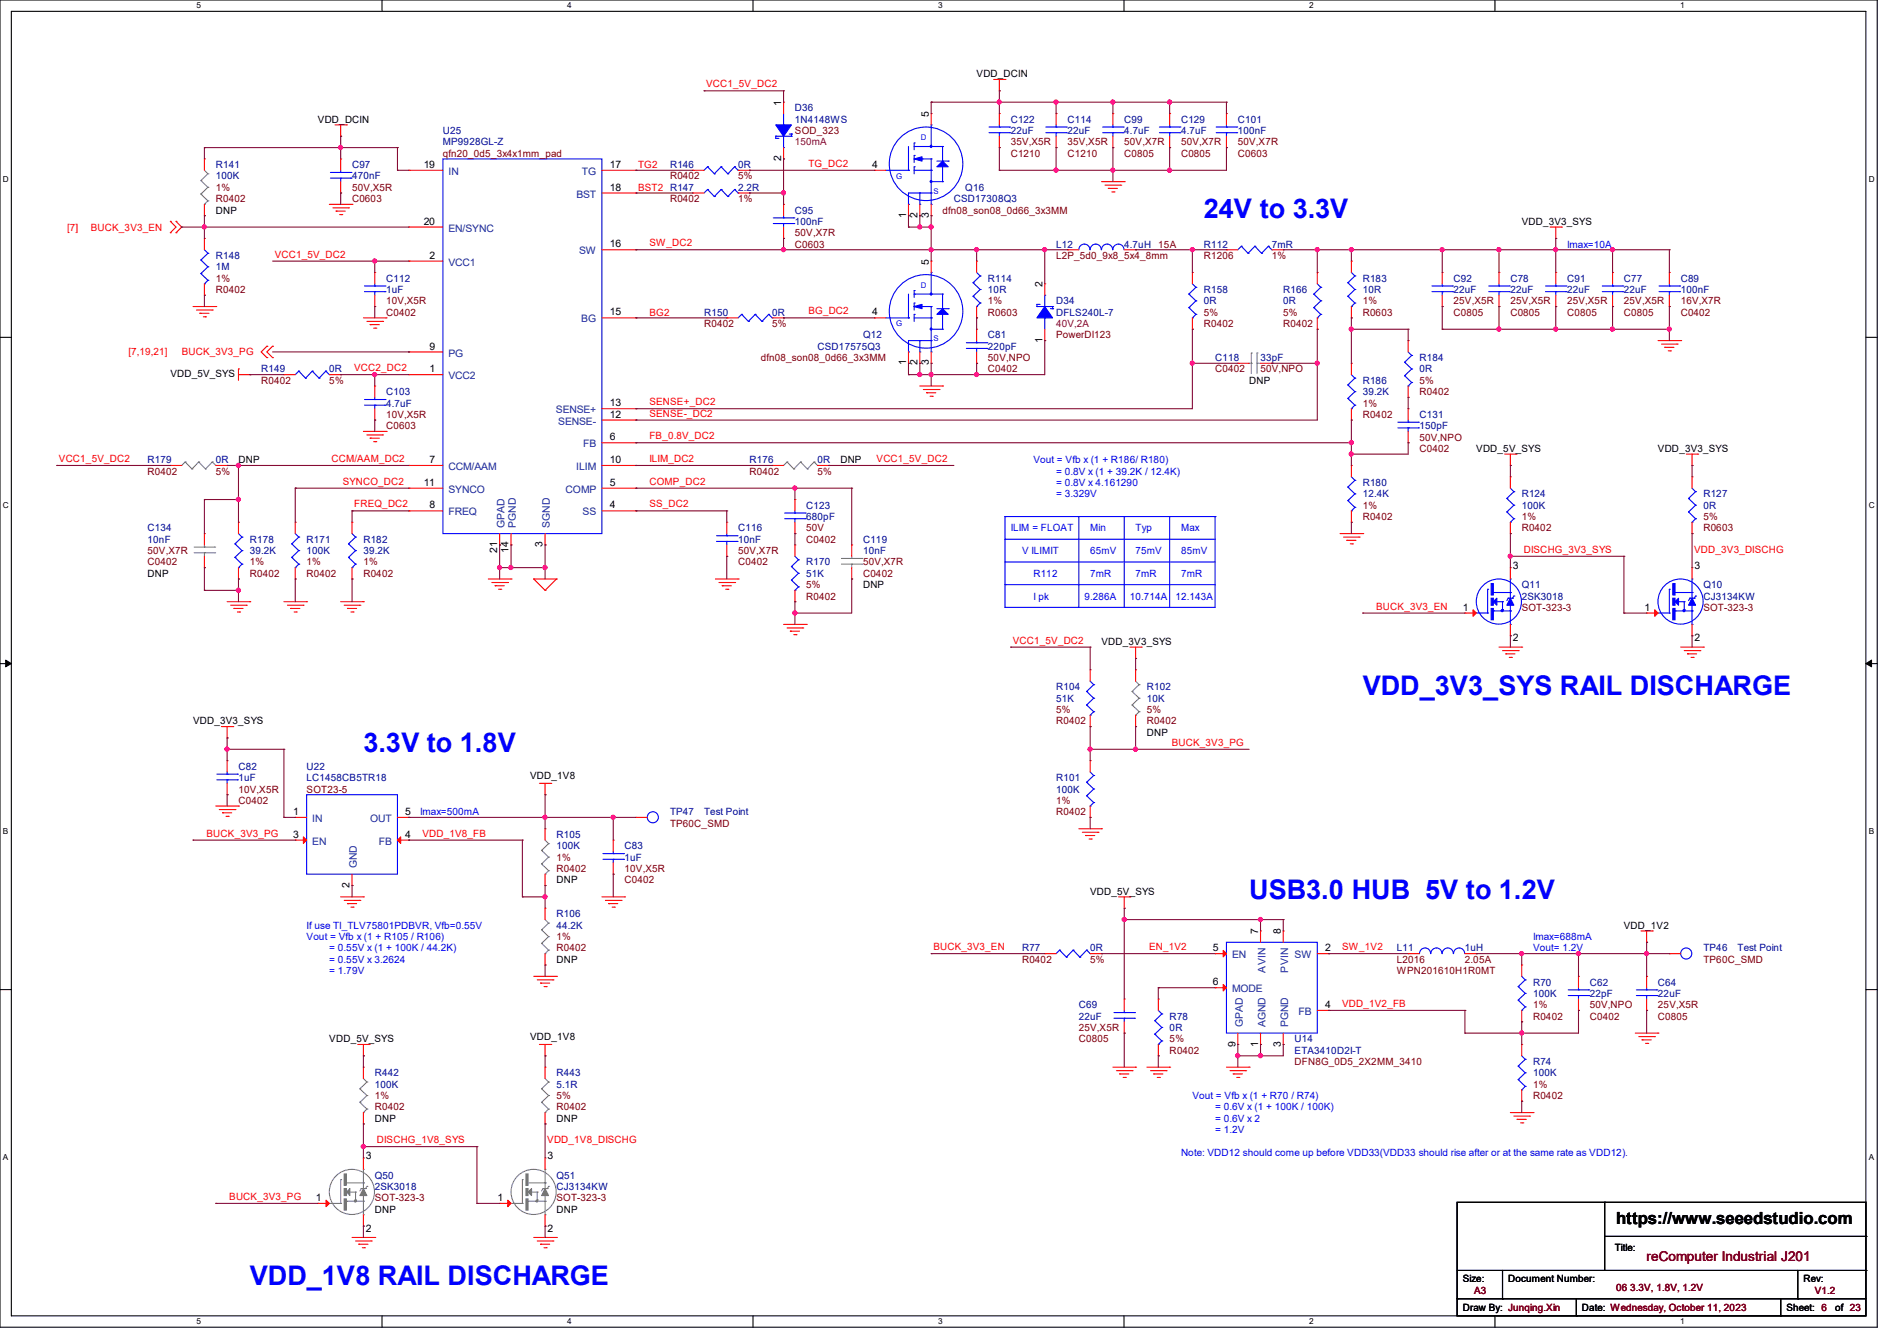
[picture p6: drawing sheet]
<svg xmlns="http://www.w3.org/2000/svg" width="297mm" height="210mm" viewBox="0 0 297 210" stroke-linecap="round" stroke-linejoin="round" font-family="sans-serif">
<defs><g id="words">
<g font-size="4.2" fill="#00f">
<text x="188.5" y="34.2">24V to 3.3V</text>
<text x="213.4" y="108.8">VDD_3V3_SYS RAIL DISCHARGE</text>
<text x="56.9" y="117.7">3.3V to 1.8V</text>
<text x="195.6" y="140.8">USB3.0 HUB 5V to 1.2V</text>
<text x="39.1" y="201.3">VDD_1V8 RAIL DISCHARGE</text>
</g>
<text font-size="2.6" x="253" y="191.8">https://www.seeedstudio.com</text>
<text font-size="2.1" fill="#800000" x="257.8" y="197.5">reComputer Industrial J201</text>
<g font-size="1.6" fill="#f00">
<text x="110.6" y="13.7">VCC1_5V_DC2</text>
<text x="99.9" y="26.3">TG2</text>
<text x="99.9" y="29.9">BST2 R147</text>
<text x="126.6" y="26.1">TG_DC2</text>
<text x="10.5" y="36.1">[7]</text>
<text x="14.2" y="36.1">BUCK_3V3_EN</text>
<text x="43" y="40.3">VCC1_5V_DC2</text>
<text x="101.7" y="38.6">SW_DC2</text>
<text x="101.7" y="49.4">BG2</text>
<text x="126.6" y="49.2">BG_DC2</text>
<text x="20.1" y="55.7">[7,19,21]</text>
<text x="28.4" y="55.7">BUCK_3V3_PG</text>
<text x="55.5" y="58.1">VCC2_DC2</text>
<text x="101.7" y="63.5">SENSE+_DC2</text>
<text x="101.7" y="65.2">SENSE-_DC2</text>
<text x="101.7" y="68.8">FB_0.8V_DC2</text>
<text x="9.2" y="72.3">VCC1_5V_DC2</text>
<text x="51.9" y="72.3">CCM/AAM_DC2</text>
<text x="53.7" y="75.9">SYNCO_DC2</text>
<text x="101.7" y="72.3">ILIM_DC2</text>
<text x="101.7" y="75.9">COMP_DC2</text>
<text x="137.2" y="72.3">VCC1_5V_DC2</text>
<text x="55.5" y="79.5">FREQ_DC2</text>
<text x="101.7" y="79.5">SS_DC2</text>
<text x="238.6" y="86.6">DISCHG_3V3_SYS</text>
<text x="265.3" y="86.6">VDD_3V3_DISCHG</text>
<text x="215.5" y="95.5">BUCK_3V3_EN</text>
<text x="158.6" y="100.8">VCC1_5V_DC2</text>
<text x="183.5" y="116.8">BUCK_3V3_PG</text>
<text x="32.3" y="131">BUCK_3V3_PG</text>
<text x="66.1" y="131">VDD_1V8_FB</text>
<text x="146.1" y="148.8">BUCK_3V3_EN</text>
<text x="179.9" y="148.8">EN_1V2</text>
<text x="210.1" y="148.8">SW_1V2</text>
<text x="210.1" y="157.7">VDD_1V2_FB</text>
<text x="59" y="179">DISCHG_1V8_SYS</text>
<text x="85.7" y="179">VDD_1V8_DISCHG</text>
<text x="35.9" y="187.9">BUCK_3V3_PG</text>
</g>
<g font-size="1.6">
<text x="122.3" y="16.6" transform="rotate(-90 122.3 16.6)">1</text>
<text x="152.9" y="12.1">VDD_DCIN</text>
<text x="49.8" y="19.2">VDD_DCIN</text>
<text x="145.4" y="18.3" transform="rotate(-90 145.4 18.3)">5</text>
<text x="66.3" y="26.3">19</text>
<text x="95.5" y="26.3">17</text>
<text x="95.5" y="29.8">18</text>
<text x="122.3" y="25.2" transform="rotate(-90 122.3 25.2)">2</text>
<text x="136.6" y="26.3">4</text>
<text x="33.8" y="33.4">DNP</text>
<text x="66.3" y="35.2">20</text>
<text x="141.9" y="34.1" transform="rotate(-90 141.9 34.1)">1</text>
<text x="143.6" y="34.1" transform="rotate(-90 143.6 34.1)">2</text>
<text x="145.4" y="34.1" transform="rotate(-90 145.4 34.1)">3</text>
<text x="238.3" y="35.2">VDD_3V3_SYS</text>
<text x="67.2" y="40.5">2</text>
<text x="95.5" y="38.7">16</text>
<text x="145.4" y="41.4" transform="rotate(-90 145.4 41.4)">5</text>
<text x="163.2" y="45" transform="rotate(-90 163.2 45)">2</text>
<text x="95.5" y="49.4">15</text>
<text x="136.6" y="49.4">4</text>
<text x="163.2" y="53.7" transform="rotate(-90 163.2 53.7)">1</text>
<text x="26.7" y="59.1">VDD_5V_SYS</text>
<text x="67.2" y="58.3">1</text>
<text x="67.2" y="54.7">9</text>
<text x="141.9" y="57.2" transform="rotate(-90 141.9 57.2)">1</text>
<text x="143.6" y="57.2" transform="rotate(-90 143.6 57.2)">2</text>
<text x="145.4" y="57.2" transform="rotate(-90 145.4 57.2)">3</text>
<text x="95.5" y="65.4">12</text>
<text x="95.5" y="63.6">13</text>
<text x="195.6" y="60.1">DNP</text>
<text x="95.5" y="69">6</text>
<text x="231.1" y="70.8">VDD_5V_SYS</text>
<text x="259.6" y="70.8">VDD_3V3_SYS</text>
<text x="37.3" y="72.6">DNP</text>
<text x="66.3" y="76.1">11</text>
<text x="67.2" y="72.5">7</text>
<text x="95.5" y="76.1">5</text>
<text x="95.5" y="72.5">10</text>
<text x="131.6" y="72.6">DNP</text>
<text x="67.2" y="79.6">8</text>
<text x="95.5" y="79.6">4</text>
<text x="77.9" y="86.6" transform="rotate(-90 77.9 86.6)">21</text>
<text x="79.6" y="86.6" transform="rotate(-90 79.6 86.6)">14</text>
<text x="85" y="85.7" transform="rotate(-90 85 85.7)">3</text>
<text x="236.9" y="89.1">3</text>
<text x="265.3" y="89.1">3</text>
<text x="23.1" y="90.3">DNP</text>
<text x="135.1" y="92.1">DNP</text>
<text x="229" y="95.6">1</text>
<text x="257.5" y="95.6">1</text>
<text x="172.5" y="101">VDD_3V3_SYS</text>
<text x="236.9" y="100.5">2</text>
<text x="265.3" y="100.5">2</text>
<text x="30.2" y="113.5">VDD_3V3_SYS</text>
<text x="179.6" y="115.2">DNP</text>
<text x="83" y="122">VDD_1V8</text>
<text x="45.9" y="127.6">1</text>
<text x="45.9" y="131.2">3</text>
<text x="63.5" y="131.2">4</text>
<text x="63.5" y="127.6">5</text>
<text x="54.7" y="139" transform="rotate(-90 54.7 139)">2</text>
<text x="87.1" y="138.3">DNP</text>
<text x="170.7" y="140.1">VDD_5V_SYS</text>
<text x="189.9" y="149">5</text>
<text x="197" y="146.3" transform="rotate(-90 197 146.3)">7</text>
<text x="200.5" y="146.3" transform="rotate(-90 200.5 146.3)">8</text>
<text x="207.5" y="149">2</text>
<text x="254.3" y="145.5">VDD_1V2</text>
<text x="87.1" y="150.8">DNP</text>
<text x="189.9" y="154.3">6</text>
<text x="207.5" y="157.9">4</text>
<text x="51.6" y="163.2">VDD_5V_SYS</text>
<text x="83" y="162.9">VDD_1V8</text>
<text x="193.4" y="163.9" transform="rotate(-90 193.4 163.9)">9</text>
<text x="197" y="163.9" transform="rotate(-90 197 163.9)">1</text>
<text x="200.5" y="163.9" transform="rotate(-90 200.5 163.9)">3</text>
<text x="58.7" y="175.7">DNP</text>
<text x="87.1" y="175.7">DNP</text>
<text x="57.3" y="181.5">3</text>
<text x="85.7" y="181.5">3</text>
<text x="49.4" y="188.1">1</text>
<text x="58.7" y="189.9">DNP</text>
<text x="77.9" y="188.1">1</text>
<text x="87.1" y="189.9">DNP</text>
<text x="57.3" y="192.9">2</text>
<text x="85.7" y="192.9">2</text>
<text x="252.8" y="196">Title:</text>
<text x="229" y="200.7">Size:</text>
<text x="236.1" y="200.7">Document Number:</text>
<text x="282.4" y="200.7">Rev:</text>
<text x="229" y="205.4">Draw By: Junqing.Xin</text>
<text x="247.7" y="205.4">Date: Wednesday, October 11, 2023</text>
<text x="279.7" y="205.4">Sheet: 6</text>
<text x="287.3" y="205.4">of 23</text>
</g>
<g font-size="1.6" fill="#000080">
<text x="124.5" y="17.4">D36</text>
<text x="69.3" y="21">U25</text>
<text x="69.3" y="22.8">MP9928GL-Z</text>
<text x="124.5" y="19.2">1N4148WS</text>
<text x="158.2" y="19.2">C122</text>
<text x="158.2" y="21">22uF</text>
<text x="167.1" y="19.2">C114</text>
<text x="167.1" y="21">22uF</text>
<text x="176" y="19.2">C99</text>
<text x="176" y="21">4.7uF</text>
<text x="184.9" y="19.2">C129</text>
<text x="184.9" y="21">4.7uF</text>
<text x="193.8" y="19.2">C101</text>
<text x="193.8" y="21">100nF</text>
<text x="33.8" y="26.3">R141</text>
<text x="33.8" y="28.1">100K</text>
<text x="55.1" y="26.3">C97</text>
<text x="55.1" y="28.1">470nF</text>
<text x="104.9" y="26.3">R146</text>
<text x="115.6" y="26.3">0R</text>
<text x="115.6" y="29.9">2.2R</text>
<text x="151.1" y="29.9">Q16</text>
<text x="124.5" y="33.4">C95</text>
<text x="124.5" y="35.2">100nF</text>
<text x="149.4" y="31.7">CSD17308Q3</text>
<text x="33.8" y="40.6">R148</text>
<text x="165.4" y="38.8">L12</text>
<text x="176" y="38.8">4.7uH</text>
<text x="188.5" y="38.8">R112</text>
<text x="199.1" y="38.8">7mR</text>
<text x="33.8" y="42.3">1M</text>
<text x="60.5" y="44.1">C112</text>
<text x="60.5" y="45.9">1uF</text>
<text x="154.7" y="44.1">R114</text>
<text x="154.7" y="45.9">10R</text>
<text x="165.4" y="47.7">D34</text>
<text x="188.5" y="45.9">R158</text>
<text x="188.5" y="47.7">0R</text>
<text x="200.9" y="45.9">R166</text>
<text x="200.9" y="47.7">0R</text>
<text x="213.4" y="44.1">R183</text>
<text x="213.4" y="45.9">10R</text>
<text x="227.6" y="44.1">C92</text>
<text x="227.6" y="45.9">22uF</text>
<text x="236.5" y="44.1">C78</text>
<text x="236.5" y="45.9">22uF</text>
<text x="245.4" y="44.1">C91</text>
<text x="245.4" y="45.9">22uF</text>
<text x="254.3" y="44.1">C77</text>
<text x="254.3" y="45.9">22uF</text>
<text x="263.1" y="44.1">C89</text>
<text x="263.1" y="45.9">100nF</text>
<text x="110.2" y="49.4">R150</text>
<text x="120.9" y="49.4">0R</text>
<text x="135.1" y="53">Q12</text>
<text x="154.7" y="53">C81</text>
<text x="165.4" y="49.4">DFLS240L-7</text>
<text x="40.9" y="58.3">R149</text>
<text x="51.6" y="58.3">0R</text>
<text x="128" y="54.8">CSD17575Q3</text>
<text x="154.7" y="54.8">220pF</text>
<text x="190.2" y="56.6">C118</text>
<text x="197.3" y="56.6">33pF</text>
<text x="222.2" y="56.6">R184</text>
<text x="222.2" y="58.3">0R</text>
<text x="60.5" y="61.9">C103</text>
<text x="60.5" y="63.7">4.7uF</text>
<text x="213.4" y="60.1">R186</text>
<text x="213.4" y="61.9">39.2K</text>
<text x="222.2" y="65.4">C131</text>
<text x="222.2" y="67.2">150pF</text>
<text x="23.1" y="72.6">R179</text>
<text x="33.8" y="72.6">0R</text>
<text x="117.3" y="72.6">R176</text>
<text x="128" y="72.6">0R</text>
<text x="213.4" y="76.1">R180</text>
<text x="213.4" y="77.9">12.4K</text>
<text x="238.3" y="77.9">R124</text>
<text x="266.7" y="77.9">R127</text>
<text x="23.1" y="83.2">C134</text>
<text x="115.6" y="83.2">C116</text>
<text x="126.2" y="79.7">C123</text>
<text x="126.2" y="81.4">680pF</text>
<text x="238.3" y="79.7">100K</text>
<text x="266.7" y="79.7">0R</text>
<text x="23.1" y="85">10nF</text>
<text x="39.1" y="85">R178</text>
<text x="39.1" y="86.8">39.2K</text>
<text x="48" y="85">R171</text>
<text x="48" y="86.8">100K</text>
<text x="56.9" y="85">R182</text>
<text x="56.9" y="86.8">39.2K</text>
<text x="115.6" y="85">10nF</text>
<text x="126.2" y="88.6">R170</text>
<text x="135.1" y="85">C119</text>
<text x="135.1" y="86.8">10nF</text>
<text x="126.2" y="90.3">51K</text>
<text x="238.3" y="92.1">Q11</text>
<text x="238.3" y="93.9">2SK3018</text>
<text x="266.7" y="92.1">Q10</text>
<text x="266.7" y="93.9">CJ3134KW</text>
<text x="165.4" y="108.1">R104</text>
<text x="165.4" y="109.9">51K</text>
<text x="179.6" y="108.1">R102</text>
<text x="179.6" y="109.9">10K</text>
<text x="37.3" y="120.6">C82</text>
<text x="37.3" y="122.3">1uF</text>
<text x="48" y="122.3">LC1458CB5TR18</text>
<text x="48" y="120.6">U22</text>
<text x="165.4" y="122.3">R101</text>
<text x="165.4" y="124.1">100K</text>
<text x="87.1" y="131.2">R105</text>
<text x="104.9" y="127.7">TP47</text>
<text x="110.2" y="127.7">Test Point</text>
<text x="87.1" y="133">100K</text>
<text x="97.8" y="133">C83</text>
<text x="97.8" y="134.8">1uF</text>
<text x="87.1" y="143.7">R106</text>
<text x="87.1" y="145.5">44.2K</text>
<text x="160" y="149">R77</text>
<text x="170.7" y="149">0R</text>
<text x="218.7" y="149">L11</text>
<text x="229.4" y="149">1uH</text>
<text x="266.7" y="149">TP46</text>
<text x="272" y="149">Test Point</text>
<text x="240" y="154.3">R70</text>
<text x="248.9" y="154.3">C62</text>
<text x="259.6" y="154.3">C64</text>
<text x="168.9" y="157.9">C69</text>
<text x="168.9" y="159.7">22uF</text>
<text x="183.1" y="159.7">R78</text>
<text x="183.1" y="161.5">0R</text>
<text x="240" y="156.1">100K</text>
<text x="248.9" y="156.1">22pF</text>
<text x="259.6" y="156.1">22uF</text>
<text x="202.7" y="163.2">U14</text>
<text x="202.7" y="165">ETA3410D2I-T</text>
<text x="240" y="166.8">R74</text>
<text x="58.7" y="168.6">R442</text>
<text x="58.7" y="170.3">100K</text>
<text x="87.1" y="168.6">R443</text>
<text x="87.1" y="170.3">5.1R</text>
<text x="240" y="168.6">100K</text>
<text x="58.7" y="184.6">Q50</text>
<text x="87.1" y="184.6">Q51</text>
<text x="58.7" y="186.3">2SK3018</text>
<text x="87.1" y="186.3">CJ3134KW</text>
</g>
<g font-size="1.6" fill="#800000">
<text x="124.5" y="21">SOD_323</text>
<text x="158.2" y="22.8">35V,X5R</text>
<text x="167.1" y="22.8">35V,X5R</text>
<text x="176" y="22.8">50V,X7R</text>
<text x="184.9" y="22.8">50V,X7R</text>
<text x="193.8" y="22.8">50V,X7R</text>
<text x="33.8" y="29.9">1%</text>
<text x="55.1" y="29.9">50V,X5R</text>
<text x="69.3" y="24.6">qfn20_0d5_3x4x1mm_pad</text>
<text x="104.9" y="28.1">R0402</text>
<text x="115.6" y="28.1">5%</text>
<text x="158.2" y="24.6">C1210</text>
<text x="167.1" y="24.6">C1210</text>
<text x="176" y="24.6">C0805</text>
<text x="184.9" y="24.6">C0805</text>
<text x="193.8" y="24.6">C0603</text>
<text x="33.8" y="31.7">R0402</text>
<text x="55.1" y="31.7">C0603</text>
<text x="104.9" y="31.7">R0402</text>
<text x="115.6" y="31.7">1%</text>
<text x="147.6" y="33.4">dfn08_son08_0d66_3x3MM</text>
<text x="124.5" y="38.8">C0603</text>
<text x="124.5" y="37">50V,X7R</text>
<text x="165.4" y="40.6">L2P_5d0_9x8_5x4_8mm</text>
<text x="181.4" y="38.8">15A</text>
<text x="188.5" y="40.6">R1206</text>
<text x="199.1" y="40.6">1%</text>
<text x="33.8" y="44.1">1%</text>
<text x="33.8" y="45.9">R0402</text>
<text x="60.5" y="47.7">10V,X5R</text>
<text x="154.7" y="47.7">1%</text>
<text x="213.4" y="47.7">1%</text>
<text x="227.6" y="47.7">25V,X5R</text>
<text x="236.5" y="47.7">25V,X5R</text>
<text x="245.4" y="47.7">25V,X5R</text>
<text x="254.3" y="47.7">25V,X5R</text>
<text x="263.1" y="47.7">16V,X7R</text>
<text x="60.5" y="49.4">C0402</text>
<text x="110.2" y="51.2">R0402</text>
<text x="120.9" y="51.2">5%</text>
<text x="154.7" y="49.4">R0603</text>
<text x="165.4" y="53">PowerDI123</text>
<text x="188.5" y="49.4">5%</text>
<text x="188.5" y="51.2">R0402</text>
<text x="200.9" y="49.4">5%</text>
<text x="200.9" y="51.2">R0402</text>
<text x="213.4" y="49.4">R0603</text>
<text x="227.6" y="49.4">C0805</text>
<text x="236.5" y="49.4">C0805</text>
<text x="245.4" y="49.4">C0805</text>
<text x="254.3" y="49.4">C0805</text>
<text x="263.1" y="49.4">C0402</text>
<text x="119.1" y="56.6">dfn08_son08_0d66_3x3MM</text>
<text x="154.7" y="58.3">C0402</text>
<text x="154.7" y="56.6">50V,NPO</text>
<text x="190.2" y="58.3">C0402</text>
<text x="197.3" y="58.3">50V,NPO</text>
<text x="40.9" y="60.1">R0402</text>
<text x="51.6" y="60.1">5%</text>
<text x="60.5" y="65.4">10V,X5R</text>
<text x="213.4" y="63.7">1%</text>
<text x="213.4" y="65.4">R0402</text>
<text x="222.2" y="60.1">5%</text>
<text x="222.2" y="61.9">R0402</text>
<text x="60.5" y="67.2">C0603</text>
<text x="222.2" y="70.8">C0402</text>
<text x="222.2" y="69">50V,NPO</text>
<text x="23.1" y="74.3">R0402</text>
<text x="33.8" y="74.3">5%</text>
<text x="117.3" y="74.3">R0402</text>
<text x="128" y="74.3">5%</text>
<text x="126.2" y="83.2">50V</text>
<text x="213.4" y="79.7">1%</text>
<text x="213.4" y="81.4">R0402</text>
<text x="238.3" y="81.4">1%</text>
<text x="238.3" y="83.2">R0402</text>
<text x="266.7" y="81.4">5%</text>
<text x="266.7" y="83.2">R0603</text>
<text x="23.1" y="88.6">C0402</text>
<text x="23.1" y="86.8">50V,X7R</text>
<text x="39.1" y="88.6">1%</text>
<text x="48" y="88.6">1%</text>
<text x="56.9" y="88.6">1%</text>
<text x="115.6" y="88.6">C0402</text>
<text x="115.6" y="86.8">50V,X7R</text>
<text x="126.2" y="85">C0402</text>
<text x="135.1" y="88.6">50V,X7R</text>
<text x="39.1" y="90.3">R0402</text>
<text x="48" y="90.3">R0402</text>
<text x="56.9" y="90.3">R0402</text>
<text x="126.2" y="92.1">5%</text>
<text x="126.2" y="93.9">R0402</text>
<text x="135.1" y="90.3">C0402</text>
<text x="238.3" y="95.7">SOT-323-3</text>
<text x="266.7" y="95.7">SOT-323-3</text>
<text x="165.4" y="111.7">5%</text>
<text x="165.4" y="113.5">R0402</text>
<text x="179.6" y="111.7">5%</text>
<text x="179.6" y="113.5">R0402</text>
<text x="37.3" y="125.9">C0402</text>
<text x="37.3" y="124.1">10V,X5R</text>
<text x="48" y="124.1">SOT23-5</text>
<text x="165.4" y="125.9">1%</text>
<text x="104.9" y="129.5">TP60C_SMD</text>
<text x="165.4" y="127.7">R0402</text>
<text x="87.1" y="134.8">1%</text>
<text x="87.1" y="136.6">R0402</text>
<text x="97.8" y="136.6">10V,X5R</text>
<text x="97.8" y="138.3">C0402</text>
<text x="87.1" y="147.2">1%</text>
<text x="87.1" y="149">R0402</text>
<text x="160" y="150.8">R0402</text>
<text x="170.7" y="150.8">5%</text>
<text x="218.7" y="150.8">L2016</text>
<text x="218.7" y="152.6">WPN201610H1R0MT</text>
<text x="229.4" y="150.8">2.05A</text>
<text x="266.7" y="150.8">TP60C_SMD</text>
<text x="168.9" y="161.5">25V,X5R</text>
<text x="240" y="157.9">1%</text>
<text x="240" y="159.7">R0402</text>
<text x="248.9" y="159.7">C0402</text>
<text x="248.9" y="157.9">50V,NPO</text>
<text x="259.6" y="159.7">C0805</text>
<text x="259.6" y="157.9">25V,X5R</text>
<text x="168.9" y="163.2">C0805</text>
<text x="183.1" y="163.2">5%</text>
<text x="183.1" y="165">R0402</text>
<text x="202.7" y="166.8">DFN8G_0D5_2X2MM_3410</text>
<text x="58.7" y="172.1">1%</text>
<text x="58.7" y="173.9">R0402</text>
<text x="87.1" y="172.1">5%</text>
<text x="87.1" y="173.9">R0402</text>
<text x="240" y="170.3">1%</text>
<text x="240" y="172.1">R0402</text>
<text x="58.7" y="188.1">SOT-323-3</text>
<text x="87.1" y="188.1">SOT-323-3</text>
<text x="230.8" y="202.7">A3</text>
<text x="253" y="202.2">06 3.3V, 1.8V, 1.2V</text>
<text x="284.1" y="202.7">V1.2</text>
</g>
<g font-size="1.6" fill="#800040">
<text x="124.5" y="22.8">150mA</text>
<text x="165.4" y="51.2">40V,2A</text>
</g>
<g font-size="1.6" fill="#004080">
<text x="70.2" y="27.4">IN</text>
<text x="91.1" y="27.4">TG</text>
<text x="90.3" y="30.9">BST</text>
<text x="70.2" y="36.3">EN/SYNC</text>
<text x="70.2" y="41.6">VCC1</text>
<text x="90.7" y="39.8">SW</text>
<text x="91" y="50.5">BG</text>
<text x="70.2" y="59.4">VCC2</text>
<text x="70.2" y="55.8">PG</text>
<text x="87" y="64.7">SENSE+</text>
<text x="87.4" y="66.5">SENSE-</text>
<text x="91.3" y="70.1">FB</text>
<text x="70.2" y="73.6">CCM/AAM</text>
<text x="70.2" y="77.2">SYNCO</text>
<text x="88.6" y="77.2">COMP</text>
<text x="90.2" y="73.6">ILIM</text>
<text x="70.2" y="80.7">FREQ</text>
<text x="79" y="82.7" transform="rotate(-90 79 82.7)">GPAD</text>
<text x="80.8" y="82.7" transform="rotate(-90 80.8 82.7)">PGND</text>
<text x="86.1" y="82.7" transform="rotate(-90 86.1 82.7)">SGND</text>
<text x="91.2" y="80.7">SS</text>
<text x="48.9" y="128.7">IN</text>
<text x="58" y="128.7">OUT</text>
<text x="48.9" y="132.3">EN</text>
<text x="55.9" y="136" transform="rotate(-90 55.9 136)">GND</text>
<text x="59.3" y="132.3">FB</text>
<text x="192.9" y="150.1">EN</text>
<text x="192.9" y="155.4">MODE</text>
<text x="198.1" y="152.3" transform="rotate(-90 198.1 152.3)">AVIN</text>
<text x="201.7" y="152.3" transform="rotate(-90 201.7 152.3)">PVIN</text>
<text x="202.7" y="150.1">SW</text>
<text x="194.6" y="160.9" transform="rotate(-90 194.6 160.9)">GPAD</text>
<text x="198.1" y="160.9" transform="rotate(-90 198.1 160.9)">AGND</text>
<text x="201.7" y="160.9" transform="rotate(-90 201.7 160.9)">PGND</text>
<text x="203.3" y="159">FB</text>
</g>
<g font-size="1.6" fill="#00f">
<text x="245.4" y="38.8">Imax=10A</text>
<text x="161.8" y="72.6">Vout = Vfb x (1 + R186/ R180)</text>
<text x="165.4" y="77.9">= 3.329V</text>
<text x="165.4" y="74.3">= 0.8V x (1 + 39.2K / 12.4K)</text>
<text x="165.4" y="76.1">= 0.8V x 4.161290</text>
<text x="158.2" y="83.2">ILIM = FLOAT</text>
<text x="170.7" y="83.2">Min</text>
<text x="177.8" y="83.2">Typ</text>
<text x="184.9" y="83.2">Max</text>
<text x="160" y="86.8">V ILIMIT</text>
<text x="170.7" y="86.8">65mV</text>
<text x="177.8" y="86.8">75mV</text>
<text x="184.9" y="86.8">85mV</text>
<text x="161.8" y="90.3">R112</text>
<text x="161.8" y="93.9">I pk</text>
<text x="169.8" y="93.9">9.286A</text>
<text x="170.7" y="90.3">7mR</text>
<text x="176.9" y="93.9">10.714A</text>
<text x="177.8" y="90.3">7mR</text>
<text x="184" y="93.9">12.143A</text>
<text x="184.9" y="90.3">7mR</text>
<text x="65.8" y="127.7">Imax=500mA</text>
<text x="48" y="145.5">If use TI_TLV75801PDBVR, Vfb=0.55V</text>
<text x="48" y="147.2">Vout = Vfb x (1 + R105 / R106)</text>
<text x="51.6" y="149">= 0.55V x (1 + 100K / 44.2K)</text>
<text x="240" y="149">Vout= 1.2V</text>
<text x="240" y="147.2">Imax=688mA</text>
<text x="51.6" y="150.8">= 0.55V x 3.2624</text>
<text x="51.6" y="152.6">= 1.79V</text>
<text x="186.7" y="172.1">Vout = Vfb x (1 + R70 / R74)</text>
<text x="190.2" y="173.9">= 0.6V x (1 + 100K / 100K)</text>
<text x="190.2" y="177.5">= 1.2V</text>
<text x="190.2" y="175.7">= 0.6V x 2</text>
<text x="184.9" y="181">Note: VDD12 should come up before VDD33(VDD33 should rise after or at the same rate as VDD12).</text>
</g>
<g font-size="1.3">
<text x="30.8" y="1.3">5</text>
<text x="88.8" y="1.3">4</text>
<text x="146.9" y="1.3">3</text>
<text x="205" y="1.3">2</text>
<text x="263.1" y="1.3">1</text>
<text x=".5" y="28.4">D</text>
<text x="292.6" y="28.4">D</text>
<text x=".5" y="79.5">C</text>
<text x="292.6" y="79.5">C</text>
<text x=".5" y="130.6">B</text>
<text x="292.6" y="130.6">B</text>
<text x=".5" y="181.7">A</text>
<text x="292.6" y="181.7">A</text>
<text x="30.8" y="207.4">5</text>
<text x="88.8" y="207.4">4</text>
<text x="146.9" y="207.4">3</text>
<text x="205" y="207.4">2</text>
<text x="263.1" y="207.4">1</text>
</g>
<g font-size="1.2" fill="#00f">
<text x="144.2" y="21.9">D</text>
<text x="140.3" y="28">G</text>
<text x="146.1" y="30.3">S</text>
<text x="144.2" y="45">D</text>
<text x="140.3" y="51.1">G</text>
<text x="146.1" y="53.4">S</text>
</g>
</g></defs>
<path d="M0 0h293.9v207.9h-293.9zM1.8 1.8h290.3v204.3h-290.3z" fill="none" stroke="#000" stroke-width=".17"/>
<g fill="#fff">
<path d="M30.8 .2h.7v1.4h-.7z"/>
<path d="M30.8 206.2h.7v1.4h-.7z"/>
</g>
<path d="M59.8 0v1.8M59.8 206.1v1.8" fill="none" stroke="#000" stroke-width=".17"/>
<g fill="#fff">
<path d="M88.8 .2h.7v1.4h-.7z"/>
<path d="M88.8 206.2h.7v1.4h-.7z"/>
</g>
<path d="M117.9 0v1.8M117.9 206.1v1.8" fill="none" stroke="#000" stroke-width=".17"/>
<g fill="#fff">
<path d="M146.9 .2h.7v1.4h-.7z"/>
<path d="M146.9 206.2h.7v1.4h-.7z"/>
</g>
<path d="M176 0v1.8M176 206.1v1.8" fill="none" stroke="#000" stroke-width=".17"/>
<g fill="#fff">
<path d="M205 .2h.7v1.4h-.7z"/>
<path d="M205 206.2h.7v1.4h-.7z"/>
</g>
<path d="M234.1 0v1.8M234.1 206.1v1.8" fill="none" stroke="#000" stroke-width=".17"/>
<g fill="#fff">
<path d="M263.1 .2h.6v1.4h-.6z"/>
<path d="M263.1 206.2h.6v1.4h-.6z"/>
<path d="M.5 27.3h.9v1.4h-.9z"/>
<path d="M292.6 27.3h.9v1.4h-.9z"/>
<path d="M.5 78.4h.9v1.4h-.9z"/>
<path d="M292.6 78.4h.9v1.4h-.9z"/>
</g>
<path d="M0 52.8h1.8M292.1 52.8h1.8" fill="none" stroke="#000" stroke-width=".17"/>
<g fill="#fff">
<path d="M.5 129.5h.8v1.4h-.8z"/>
<path d="M292.6 129.5h.8v1.4h-.8z"/>
</g>
<path d="M0 103.9h1.8M292.1 103.9h1.8" fill="none" stroke="#000" stroke-width=".17"/>
<path d="M.9 103.4l.9 .5-.9 .5zM292.1 103.9l.9-.5v1z" fill="#000" stroke="#000" stroke-width=".16"/>
<g fill="#fff">
<path d="M.5 180.5h.8v1.4h-.8z"/>
<path d="M292.6 180.5h.8v1.4h-.8z"/>
</g>
<g fill="none" stroke="#000" stroke-width=".17">
<path d="M0 155h1.8M292.1 155h1.8M228.1 188.3h64v17.8h-64zM228.1 199h64M235.2 199v4.4M251.2 188.3h.1M251.2 188.3v10.7M251.2 193.6h40.9M281.5 199v4.4M292.1 199h.1M292.1 193.6h.1M228.1 203.4h.1"/>
<path d="M228.1 203.4h64M235.2 203.4h.1M246.8 206.1h.1M246.8 203.4v2.7M278.8 206.1h.1M278.8 203.4v2.7M281.5 203.4h.1"/>
</g>
<g fill="none" stroke="#00f" stroke-width=".17">
<path d="M122.7 19.6h.1M122.7 17.8v1.8M145.8 19.6h.1M145.8 19.6v3.5M154.9 19.9h3.2M156.5 19.9h.1M156.5 19.6v.3M158.1 19.9h.1M163.7 19.9h3.3M165.4 19.9h.1M165.4 19.6v.3M167 19.9h.1"/>
<path d="M172.6 19.9h3.3M174.2 19.9h.1M174.2 19.6v.3M175.9 19.9h.1M181.5 19.9h3.2M183.1 19.9h.1M183.1 19.6v.3M184.7 19.9h.1M190.4 19.9h3.2M192 19.9h.1M192 19.6v.3M193.6 19.9h.1"/>
<path d="M32 39.1l.6 .6M32.6 39.7h.1M32.6 39.7l-1.1 1M51.7 27h3.2M51.7 27.9h3.2M53.3 27.9h.1M53.3 27h.1M53.3 26.7v.3M53.3 27.9v.5M54.9 27h.1M54.9 27.9h.1M69.3 24.9h24.9v58.7h-24.9z"/>
<path d="M110.8 26.1h.1M110.8 29.7h.1M110.8 26.1l-.6 .6M110.8 26.1l1 1.1M110.8 29.7l-.6 .5M110.8 29.7l1 1.1M111.8 27.2h.1M111.8 30.8h.1M112.9 26.1h.1M112.9 29.7h.1M112.9 26.1l-1.1 1.1M112.9 26.1l1.1 1.1"/>
<path d="M112.9 29.7l-1.1 1.1M112.9 29.7l1.1 1.1M114 27.2h.1M114 30.8h.1M115 26.1h.1M115 29.7h.1M115 26.1l-1 1.1M115 26.1l.6 .6M115 29.7l-1 1.1M115 29.7l.6 .5M115.6 26.7h.1M115.6 30.2h.1"/>
<path d="M121.1 34.1h3.2M121.1 35h3.2M121.5 21.3h.1M121.5 21.3h2.4M121.5 21.3v.4h.3M121.8 21.7h.1M122.7 35h.1M122.7 34.1h.1M122.7 23.1h.1M122.7 21.3v1.8M122.7 33.8v.3M122.7 35v.6"/>
<path d="M123.6 21h.3M123.9 21.3h.1M123.9 21h.1M123.9 21v.3M124.3 34.1h.1M124.3 35h.1M138.7 26.7h3.5M142.2 26.7h.1M142.2 32h.1M142.2 22.9v3.8M143.1 22.4h.1M143.1 22.9h.1"/>
<path d="M143.1 24.9h.1M143.1 24.3h.1M143.1 26.1h.1M143.1 22.4v1.1M143.1 24.3v1.1M143.1 26.1v1.1M143.1 22.9h4.5M143.1 26.7h2.7M143.1 24.9h2.7M144 32h.1M144 30.2h.1M144 30.2v1.8"/>
<path d="M144.4 24.9h.1M145.8 26.7h.1M145.8 24.9h.1M145.8 30.2h.1M145.8 32h.1M145.8 30.2h-3.6v1.8M145.8 28.4h1.8M145.8 24.9v7.1M146.7 25.2h1.8M147.6 25.2h.1M147.6 22.9h.1M147.6 28.4h.1"/>
<path d="M147.6 22.9v5.5M148.5 25.2h.1M154.9 20.8h3.2M156.5 20.8h.1M156.5 20.8v.5M158.1 20.8h.1M163.7 20.8h3.3M165.4 20.8h.1M165.4 20.8v.5M167 20.8h.1M168.9 39.1a.87 .87 0 0 1 .9-.9 .87 .87 0 0 1 .8 .9M170.7 39.1a.87 .87 0 0 1 .9-.9 .87 .87 0 0 1 .8 .9"/>
<path d="M172.5 39.1a.87 .87 0 0 1 .8-.9 .87 .87 0 0 1 .9 .9M172.6 20.8h3.3M174.2 20.8h.1M174.2 20.8v.5M174.2 39.1a.87 .87 0 0 1 .9-.9 .87 .87 0 0 1 .9 .9M175.9 20.8h.1M181.5 20.8h3.2M183.1 20.8h.1M183.1 20.8v.5M184.7 20.8h.1M190.4 20.8h3.2M192 20.8h.1"/>
<path d="M192 20.8v.5M193.6 20.8h.1M194.4 38.6h.1M194.4 38.6l-.6 .5M194.4 38.6l1 1.1M195.4 39.7h.1M196.5 38.6h.1M196.5 38.6l-1.1 1.1M196.5 38.6l1 1.1M197.5 39.7h.1M198.6 38.6h.1M198.6 38.6l-1.1 1.1"/>
<path d="M198.6 38.6l.5 .5M199.1 39.1h.1M31.5 40.7h.1M31.5 42.8h.1M31.5 40.7l1.1 1.1M31.5 42.8l1.1 1.1M32 44.4h.1M32.6 41.8h.1M32.6 43.9h.1M32.6 41.8l-1.1 1M32.6 43.9l-.6 .5M46.8 58.1h.1"/>
<path d="M46.8 58.1l-.6 .6M46.8 58.1l1 1.1M47.8 59.2h.1M48.9 58.1h.1M48.9 58.1l-1.1 1.1M48.9 58.1l1.1 1.1M50 59.2h.1M51 58.1h.1M51 58.1l-1 1.1M51 58.1l.6 .6M51.6 58.7h.1M57.1 44.8h3.2"/>
<path d="M57.1 45.7h3.2M58.7 45.7h.1M58.7 44.8h.1M58.7 44.4v.4M58.7 45.7v.5M60.3 44.8h.1M60.3 45.7h.1M116.1 49.2h.1M116.1 49.2l-.5 .6M116.1 49.2l1.1 1.1M117.2 50.3h.1M118.2 49.2h.1"/>
<path d="M118.2 49.2l-1 1.1M118.2 49.2l1.1 1.1M119.3 50.3h.1M120.4 49.2h.1M120.4 49.2l-1.1 1.1M120.4 49.2l.5 .6M120.9 49.8h.1M138.7 49.8h3.5M142.2 49.8h.1M142.2 55.1h.1M142.2 46.1v3.7M143.1 45.5h.1"/>
<path d="M143.1 46.1h.1M143.1 48h.1M143.1 47.5h.1M143.1 49.2h.1M143.1 48h2.7M143.1 45.5v1.1M143.1 47.5v1.1M143.1 49.2v1.1M143.1 46.1h4.5M143.1 49.8h2.7M144 55.1h.1M144 53.3h.1"/>
<path d="M144 53.3v1.8M144.4 48h.1M145.8 49.8h.1M145.8 48h.1M145.8 53.3h.1M145.8 55.1h.1M145.8 42.7h.1M145.8 53.3h-3.6v1.8M145.8 42.7v3.5M145.8 48v7.1M145.8 51.6h1.8M146.7 48.3h1.8"/>
<path d="M147.6 48.3h.1M147.6 46.1h.1M147.6 51.6h.1M147.6 46.1v5.5M148.5 48.3h.1M151.3 53.7h3.2M151.3 54.6h3.2M152.4 44.3h.1M152.4 46.4h.1M152.4 44.3l1.1 1M152.4 46.4l1.1 1.1M152.9 48h.1"/>
<path d="M152.9 54.6h.1M152.9 53.7h.1M152.9 42.7l.6 .5M152.9 53.3v.4M152.9 54.6v.5M153.5 43.2h.1M153.5 45.3h.1M153.5 47.5h.1M153.5 43.2l-1.1 1.1M153.5 45.3l-1.1 1.1M153.5 47.5l-.6 .5M154.5 53.7h.1"/>
<path d="M154.5 54.6h.1M162.3 48h.1M162.3 48h2.5M162.7 47.7h.1M162.7 47.7h-.4v.3M163.6 49.8h.1M163.6 46.2h.1M163.6 46.2v1.8M163.6 49.8v1.8M164.5 48.3h.3M164.8 48h.1M164.8 48.3h.1"/>
<path d="M164.8 48v.3M186.1 46.1h.1M186.1 48.2h.1M186.1 46.1l1.1 1M186.1 48.2l1.1 1M186.7 49.8h.1M186.7 44.4l.5 .6M187.2 45h.1M187.2 47.1h.1M187.2 49.2h.1M187.2 45l-1.1 1.1M187.2 47.1l-1.1 1.1"/>
<path d="M187.2 49.2l-.5 .6M205.7 46.1h.1M205.7 48.2h.1M205.7 46.1l1.1 1M205.7 48.2l1.1 1M206.2 49.8h.1M206.2 44.4l.6 .6M206.8 45h.1M206.8 47.1h.1M206.8 49.2h.1M206.8 45l-1.1 1.1M206.8 47.1l-1.1 1.1"/>
<path d="M206.8 49.2l-.6 .6M211 44.3h.1M211 46.4h.1M211 44.3l1.1 1M211 46.4l1.1 1.1M211.6 48h.1M211.6 58.7l.5 .5M211.6 42.7l.5 .5M212.1 59.2h.1M212.1 43.2h.1M212.1 45.3h.1M212.1 47.5h.1"/>
<path d="M212.1 59.2l-1.1 1.1M212.1 43.2l-1.1 1.1M212.1 45.3l-1.1 1.1M212.1 47.5l-.5 .5M219.9 56.7h.1M219.9 58.8h.1M219.9 56.7l1.1 1.1M219.9 58.8l1.1 1.1M220.5 55.1l.5 .6M221 55.7h.1M221 57.8h.1M221 59.9h.1"/>
<path d="M221 55.7l-1.1 1M221 57.8l-1.1 1M221 59.9l-.5 .6M224.2 44.8h3.2M224.2 45.7h3.2M225.8 45.7h.1M225.8 44.8h.1M225.8 44.4v.4M225.8 45.7v.5M227.4 44.8h.1M227.4 45.7h.1M233.1 44.8h3.2"/>
<path d="M233.1 45.7h3.2M234.7 45.7h.1M234.7 44.8h.1M234.7 44.4v.4M234.7 45.7v.5M236.3 44.8h.1M236.3 45.7h.1M242 44.8h3.2M242 45.7h3.2M243.6 45.7h.1M243.6 44.8h.1M243.6 44.4v.4"/>
<path d="M243.6 45.7v.5M245.2 44.8h.1M245.2 45.7h.1M250.9 44.8h3.2M250.9 45.7h3.2M252.5 45.7h.1M252.5 44.8h.1M252.5 44.4v.4M252.5 45.7v.5M254.1 44.8h.1M254.1 45.7h.1M259.8 44.8h3.2"/>
<path d="M259.8 45.7h3.2M261.4 45.7h.1M261.4 44.8h.1M261.4 44.4v.4M261.4 45.7v.5M263 44.8h.1M263 45.7h.1M57.1 62.6h3.2M57.1 63.5h3.2M58.7 63.5h.1M58.7 62.6h.1M58.7 62.2v.4"/>
<path d="M58.7 63.5v.5M60.3 62.6h.1M60.3 63.5h.1M211 60.3h.1M211 62.4h.1M211 76.3h.1M211 78.4h.1M211 60.3l1.1 1M211 62.4l1.1 1.1M211 76.3l1.1 1M211 78.4l1.1 1.1M211.6 64h.1"/>
<path d="M211.6 74.7l.5 .5M212.1 61.3h.1M212.1 63.5h.1M212.1 75.2h.1M212.1 77.3h.1M212.1 79.5h.1M212.1 61.3l-1.1 1.1M212.1 63.5l-.5 .5M212.1 75.2l-1.1 1.1M212.1 77.3l-1.1 1.1M212.1 79.5l-.5 .5M218.9 66.1h3.2"/>
<path d="M218.9 67h3.2M220.5 60.5h.1M220.5 67h.1M220.5 66.1h.1M220.5 65.8v.3M220.5 67v.6M222.1 66.1h.1M222.1 67h.1M235.9 78.1h.1M235.9 78.1l1.1 1M236.5 76.5l.5 .5M237 77h.1"/>
<path d="M237 79.1h.1M237 77l-1.1 1.1M237 79.1l-1.1 1.1M264.4 78.1h.1M264.4 78.1l1.1 1M264.9 76.5l.6 .5M265.5 77h.1M265.5 79.1h.1M265.5 77l-1.1 1.1M265.5 79.1l-1.1 1.1M36.8 85.2h.1M36.8 87.3h.1"/>
<path d="M36.8 85.2l1.1 1M36.8 87.3l1.1 1M37.3 88.9h.1M37.3 83.6l.6 .5M37.9 84.1h.1M37.9 86.2h.1M37.9 88.3h.1M37.9 84.1l-1.1 1.1M37.9 86.2l-1.1 1.1M37.9 88.3l-.6 .6M45.7 85.2h.1M45.7 87.3h.1"/>
<path d="M45.7 85.2l1.1 1M45.7 87.3l1.1 1M46.2 88.9h.1M46.2 83.6l.6 .5M46.8 84.1h.1M46.8 86.2h.1M46.8 88.3h.1M46.8 84.1l-1.1 1.1M46.8 86.2l-1.1 1.1M46.8 88.3l-.6 .6M54.6 85.2h.1M54.6 87.3h.1"/>
<path d="M54.6 85.2l1.1 1M54.6 87.3l1.1 1M55.1 88.9h.1M55.1 83.6l.6 .5M55.7 84.1h.1M55.7 86.2h.1M55.7 88.3h.1M55.7 84.1l-1.1 1.1M55.7 86.2l-1.1 1.1M55.7 88.3l-.6 .6M112.2 83.9h3.2M112.2 84.8h3.2"/>
<path d="M113.8 84.8h.1M113.8 83.9h.1M113.8 83.6v.3M113.8 84.8v.5M115.4 83.9h.1M115.4 84.8h.1M122.9 80.3h3.2M122.9 81.2h3.2M123.9 88.7h.1M123.9 90.8h.1M123.9 88.7l1.1 1.1M123.9 90.8l1.1 1.1"/>
<path d="M124.5 92.5h.1M124.5 81.2h.1M124.5 80.3h.1M124.5 87.1l.5 .6M124.5 80v.3M124.5 81.2v.6M125 87.7h.1M125 89.8h.1M125 91.9h.1M125 87.7l-1.1 1M125 89.8l-1.1 1M125 91.9l-.5 .6"/>
<path d="M126.1 80.3h.1M126.1 81.2h.1M157.4 80.9h.1M157.4 84.5h.1M157.4 88h.1M157.4 91.6h.1M157.4 95.1h.1M157.4 80.9h32.8M157.4 80.9v14.2M157.4 84.5h32.8M157.4 88h32.8M157.4 91.6h32.8"/>
<path d="M168.9 80.9h.1M168.9 80.9v14.2M176 80.9h.1M176 80.9v14.2M183.1 80.9h.1M183.1 80.9v14.2M190.2 80.9h.1M190.2 80.9v14.2h-32.8M211.6 80h.1M231.1 96h1.8M232.9 96h.1M232.9 92.3h.1"/>
<path d="M232.9 92.3v3.7M233.8 95.7h.1M233.8 95.7h1.2M233.8 92.8h2.7M234.4 94.2h.8M235.2 94.2h.1M235.2 95.5h.1M235.2 94.2v1.3M235.4 95.7h1.1M235.9 80.2h.1M235.9 80.2l1.1 1M236.1 93.7h.1"/>
<path d="M236.1 93.7l-.2 .4M236.1 93.7h.7M236.5 95.7h.1M236.5 97.8h.1M236.5 92.8h.1M236.5 90.7h.1M236.5 81.8h.1M236.5 90.7v3M236.5 94.8v3M236.8 93.7h.1M237 93.3h.1M237 81.2h.1"/>
<path d="M237 93.3l-.2 .4M237 81.2l-.5 .6M259.6 96h1.8M261.4 96h.1M261.4 92.3h.1M261.4 92.3v3.7M262.3 95.7h.1M262.3 95.7h1.2M262.3 92.8h2.6M262.8 94.2h.9M263.7 94.2h.1M263.7 95.5h.1"/>
<path d="M263.7 94.2v1.3M263.9 95.7h1M264.4 80.2h.1M264.4 80.2l1.1 1M264.6 93.7h.1M264.6 93.7h.7M264.6 93.7l-.2 .4M264.9 95.7h.1M264.9 97.8h.1M264.9 92.8h.1M264.9 90.7h.1M264.9 81.8h.1"/>
<path d="M264.9 90.7v3M264.9 94.8v3M265.3 93.7h.1M265.5 93.3h.1M265.5 81.2h.1M265.5 93.3l-.2 .4M265.5 81.2l-.6 .6M170.1 108.3h.1M170.1 110.4h.1M170.1 108.3l1.1 1M170.1 110.4l1.1 1.1M170.7 112h.1"/>
<path d="M170.7 106.7l.5 .5M171.2 107.2h.1M171.2 109.3h.1M171.2 111.5h.1M171.2 107.2l-1.1 1.1M171.2 109.3l-1.1 1.1M171.2 111.5l-.5 .5M34 121.2h3.2M34 122.1h3.2M35.6 122.1h.1M35.6 121.2h.1M35.6 120.9v.3"/>
<path d="M35.6 122.1v.6M37.2 121.2h.1M37.2 122.1h.1M48 124.5h14.2v12.4h-14.2zM94.4 133.7h3.2M94.4 134.6h3.2M96 134.6h.1M96 133.7h.1M96 133.3v.4M96 134.6v.5M97.6 133.7h.1M97.6 134.6h.1"/>
<path d="M170.1 122.5h.1M170.1 124.6h.1M170.1 122.5l1.1 1.1M170.1 124.6l1.1 1.1M170.7 126.2h.1M170.7 120.9l.5 .6M171.2 121.5h.1M171.2 123.6h.1M171.2 125.7h.1M171.2 121.5l-1.1 1M171.2 123.6l-1.1 1M171.2 125.7l-.5 .5"/>
<path d="M165.9 148.8h.1M165.9 148.8l-.5 .6M165.9 148.8l1.1 1.1M167 149.9h.1M168 148.8h.1M168 148.8l-1 1.1M168 148.8l1.1 1.1M169.1 149.9h.1M170.1 148.8h.1M170.1 148.8l-1 1.1M170.1 148.8l.6 .6M170.7 149.4h.1"/>
<path d="M174.4 158.6h3.2M174.4 159.5h3.2M176 159.5h.1M176 158.6h.1M176 158.2v.4M176 159.5v.5M177.6 158.6h.1M177.6 159.5h.1M180.8 159.9h.1M180.8 159.9l1.1 1M181.4 158.2l.5 .6M181.9 158.8h.1"/>
<path d="M181.9 158.8l-1.1 1.1M192 147.6h14.2v14.2h-14.2zM224 149.4a.87 .87 0 0 0-.9-.9 .87 .87 0 0 0-.8 .9M225.8 149.4a.87 .87 0 0 0-.9-.9 .87 .87 0 0 0-.9 .9M227.5 149.4a.87 .87 0 0 0-.8-.9 .87 .87 0 0 0-.9 .9M229.3 149.4a.87 .87 0 0 0-.8-.9 .87 .87 0 0 0-.9 .9M237.7 154.5h.1M237.7 156.6h.1M237.7 154.5l1.1 1.1M237.7 156.6l1.1 1.1M238.3 158.2h.1M238.3 152.9l.5 .6"/>
<path d="M238.8 153.5h.1M238.8 155.6h.1M238.8 157.7h.1M238.8 153.5l-1.1 1M238.8 155.6l-1.1 1M238.8 157.7l-.5 .5M245.5 155h3.3M245.5 155.9h3.3M247.1 155.9h.1M247.1 155h.1M247.1 154.7v.3M247.1 155.9v.6"/>
<path d="M248.8 155h.1M248.8 155.9h.1M256.2 155h3.2M256.2 155.9h3.2M257.8 155.9h.1M257.8 155h.1M257.8 154.7v.3M257.8 155.9v.6M259.4 155h.1M259.4 155.9h.1M180.8 162h.1M180.8 162l1.1 1"/>
<path d="M181.4 163.6h.1M181.9 160.9h.1M181.9 163h.1M181.9 160.9l-1.1 1.1M181.9 163l-.5 .6M237.7 167h.1M237.7 169.1h.1M237.7 167l1.1 1M237.7 169.1l1.1 1M238.3 170.7h.1M238.3 165.4l.5 .5M238.8 165.9h.1"/>
<path d="M238.8 168h.1M238.8 170.1h.1M238.8 165.9l-1.1 1.1M238.8 168l-1.1 1.1M238.8 170.1l-.5 .6"/>
<circle cx="145" cy="25.7" r="5.8"/>
<circle cx="145" cy="48.8" r="5.8"/>
<circle cx="234.7" cy="94.2" r="3.5"/>
<circle cx="263.1" cy="94.2" r="3.5"/>
<circle cx="102.2" cy="128" r=".87"/>
<circle cx="264" cy="149.3" r=".87"/>
</g>
<g fill="none" stroke="#f00" stroke-width=".17">
<path d="M52.5 19.6h1.7M53.3 19.6v1.7M54.2 19.6h.1M122.7 16h.1M122.7 16v1.8M145.8 17.8h.1M145.8 17.8v1.8M155.6 12.4h1.8M156.5 14.2h.1M156.5 17.8h.1M156.5 12.4v1.8M156.5 17.8v1.8"/>
<path d="M157.4 12.4h.1M165.4 17.8h.1M165.4 17.8v1.8M174.2 17.8h.1M174.2 17.8v1.8M183.1 17.8h.1M183.1 17.8v1.8M192 17.8h.1M192 17.8v1.8M26.7 36.4h.1M26.7 34.7h.1M26.7 34.7l.9 .9-.9 .8"/>
<path d="M27.6 34.7h.1M27.6 36.4h.1M27.6 34.7l.8 .9-.8 .8M32 24.9h.1M32 33.8h.1M32 37.3h.1M32 24.9v1.8M32 32v1.8M32 37.3v1.8M51.6 32h3.5M52.1 32.6h2.5M52.6 33.1h.1"/>
<path d="M52.6 33.1h1.5M53.2 33.6h.3M53.3 21.3h.1M53.3 24.9h.1M53.3 30.2h.1M53.3 24.9v1.8M53.3 28.4v1.8M53.5 33.6h.1M54.6 32.6h.1M55.1 32h.1M64 26.7h.1M64 35.6h.1"/>
<path d="M64 35.6h5.3M64 26.7h5.3M94.2 26.7h5.4M94.2 39.1h5.4M94.2 30.2h5.4M99.6 39.1h.1M99.6 26.7h.1M99.6 30.2h.1M108.5 26.7h.1M108.5 30.2h.1M108.5 26.7h1.7M108.5 30.2h1.7"/>
<path d="M115.6 26.7h1.7M115.6 30.2h1.7M117.3 26.7h.1M117.3 30.2h.1M122.7 32h.1M122.7 37.3h.1M122.7 24.9h.1M122.7 23.1v1.8M122.7 32v1.8M122.7 35.6v1.7M136.9 26.7h.1M136.9 26.7h1.8"/>
<path d="M142.2 33.8h.1M142.2 32v1.8M144 33.8h.1M144 32v1.8M145.8 33.8h.1M145.8 32v1.8M156.5 23.1h.1M156.5 21.3v1.8M165.4 23.1h.1M165.4 21.3v1.8M167.1 39.1h.1M167.1 39.1h1.8"/>
<path d="M172.5 28.4h3.5M173 29h2.5M173.5 29.5h.1M173.5 29.5h1.5M174.1 30.1h.3M174.2 23.1h.1M174.2 21.3v1.8M174.4 30.1h.1M175.5 29h.1M176 28.4h.1M176 39.1h1.8M177.8 39.1h.1"/>
<path d="M183.1 23.1h.1M183.1 21.3v1.8M192 23.1h.1M192 39.1h.1M192 39.1h1.8M192 21.3v1.8M199.1 39.1h1.8M200.9 39.1h.1M242.7 35.6h1.8M243.6 37.3h.1M243.6 35.6v1.7M244.5 35.6h.1"/>
<path d="M30.2 48h3.6M30.8 48.6h2.4M31.3 49.1h.1M31.3 49.1h1.4M31.8 49.6h.4M32 46.2h.1M32 44.4v1.8M32.2 49.6h.1M33.2 48.6h.1M33.8 48h.1M37.3 57.8h.1M37.3 58.7h1.8"/>
<path d="M37.3 57.8v1.8M39.1 58.7h.1M41.8 54.2h.1M41.8 56h.1M41.8 54.2l-.9 .9 .9 .9M42.7 54.2h.1M42.7 56h.1M42.7 54.2l-.9 .9 .9 .9M44.4 58.7h.1M44.4 58.7h1.8M51.6 58.7h1.7M53.3 58.7h.1"/>
<path d="M56.9 49.8h3.6M57.4 50.3h2.5M58 50.8h.1M58 50.8h1.4M58.5 51.4h.3M58.7 42.7h.1M58.7 48h.1M58.7 42.7v1.7M58.7 46.2v1.8M58.8 51.4h.1M59.9 50.3h.1M60.5 49.8h.1"/>
<path d="M64 58.7h.1M64 40.9h.1M64 55.1h.1M64 58.7h5.3M64 40.9h5.3M64 55.1h5.3M94.2 49.8h5.4M99.6 49.8h.1M113.8 49.8h.1M113.8 49.8h1.8M120.9 49.8h1.8M122.7 49.8h.1"/>
<path d="M136.9 49.8h.1M136.9 49.8h1.8M142.2 56.9h.1M142.2 55.1v1.8M144 56.9h.1M144 55.1v1.8M145.8 56.9h.1M145.8 40.9h.1M145.8 40.9v1.8M145.8 55.1v1.8M152.9 40.9h.1M152.9 49.8h.1"/>
<path d="M152.9 51.6h.1M152.9 56.9h.1M152.9 40.9v1.8M152.9 48v1.8M152.9 51.6v1.7M152.9 55.1v1.8M163.6 53.3h.1M163.6 44.4h.1M163.6 44.4v1.8M163.6 51.6v1.7M186.7 42.7h.1M186.7 51.6h.1"/>
<path d="M186.7 42.7v1.7M186.7 49.8v1.8M193.8 56.9h.1M193.8 56.9h1.8M197.4 56.9h1.7M199.1 56.9h.1M206.2 42.7h.1M206.2 51.6h.1M206.2 42.7v1.7M206.2 49.8v1.8M211.6 56.9h.1M211.6 40.9h.1"/>
<path d="M211.6 49.8h.1M211.6 40.9v1.8M211.6 48v1.8M211.6 56.9v1.8M220.5 53.3h.1M220.5 53.3v1.8M225.8 42.7h.1M225.8 48h.1M225.8 42.7v1.7M225.8 46.2v1.8M234.7 42.7h.1M234.7 48h.1"/>
<path d="M234.7 42.7v1.7M234.7 46.2v1.8M243.6 42.7h.1M243.6 48h.1M243.6 42.7v1.7M243.6 46.2v1.8M252.5 42.7h.1M252.5 48h.1M252.5 42.7v1.7M252.5 46.2v1.8M259.6 53.3h3.5M260.1 53.9h2.5"/>
<path d="M260.6 54.4h.1M260.6 54.4h1.5M261.2 54.9h.3M261.4 42.7h.1M261.4 48h.1M261.4 42.7v1.7M261.4 46.2v1.8M261.5 54.9h.1M262.6 53.9h.1M263.1 53.3h.1M26.7 72.9h.1M26.7 72.9h1.7"/>
<path d="M33.8 72.9h1.8M35.6 72.9h.1M56.9 67.6h3.6M57.4 68.1h2.5M58 68.6h.1M58 68.6h1.4M58.5 69.2h.3M58.7 60.5h.1M58.7 65.8h.1M58.7 60.5v1.7M58.7 64v1.8M58.8 69.2h.1"/>
<path d="M59.9 68.1h.1M60.5 67.6h.1M64 72.9h.1M64 76.5h.1M64 72.9h5.3M64 76.5h5.3M94.2 72.9h5.4M94.2 76.5h5.4M94.2 69.3h5.4M94.2 65.8h5.4M94.2 64h5.4M99.6 76.5h.1"/>
<path d="M99.6 69.3h.1M99.6 72.9h.1M99.6 65.8h.1M99.6 64h.1M120.9 72.9h.1M120.9 72.9h1.8M124.5 78.2h.1M124.5 78.2v1.8M128 72.9h1.8M129.8 72.9h.1M144 60.5h3.6M144.6 61h2.4"/>
<path d="M145.1 61.5h.1M145.1 61.5h1.4M145.6 62.1h.4M146 62.1h.1M147 61h.1M147.6 60.5h.1M211.6 65.8h.1M211.6 72.9h.1M211.6 64v1.8M211.6 72.9v1.8M220.5 62.2h.1M220.5 64h.1"/>
<path d="M220.5 69.3h.1M220.5 60.5v1.7M220.5 64v1.8M220.5 67.6v1.7M235.6 71.1h1.8M236.5 72.9h.1M236.5 74.7h.1M236.5 71.1v1.8M236.5 74.7v1.8M237.4 71.1h.1M264 71.1h1.8M264.9 72.9h.1"/>
<path d="M264.9 74.7h.1M264.9 71.1v1.8M264.9 74.7v1.8M265.8 71.1h.1M32 83.6h.1M32 88.9h.1M32 83.6v1.7M32 87.1v1.8M35.6 94.2h3.5M36.1 94.8h2.5M36.6 95.3h.1M36.6 95.3h1.5"/>
<path d="M37.2 95.8h.3M37.3 81.8h.1M37.3 90.7h.1M37.3 81.8v1.8M37.3 88.9v1.8M37.5 95.8h.1M38.6 94.8h.1M39.1 94.2h.1M44.4 94.2h3.6M45 94.8h2.5M45.5 95.3h.1M45.5 95.3h1.4"/>
<path d="M46.1 95.8h.3M46.2 81.8h.1M46.2 90.7h.1M46.2 81.8v1.8M46.2 88.9v1.8M46.4 95.8h.1M47.5 94.8h.1M48 94.2h.1M53.3 94.2h3.6M53.9 94.8h2.4M54.4 95.3h.1M54.4 95.3h1.4"/>
<path d="M54.9 95.8h.4M55.1 81.8h.1M55.1 90.7h.1M55.1 81.8v1.8M55.1 88.9v1.8M55.3 95.8h.1M56.3 94.8h.1M56.9 94.2h.1M64 80h.1M64 80h5.3M76.5 90.7h3.5M77 91.2h2.5"/>
<path d="M77.5 91.7h.1M77.5 91.7h1.5M78.1 92.3h.3M78.2 85.3h.1M78.2 83.6v1.7M78.4 92.3h.1M79.5 91.2h.1M80 90.7h.1M80 85.3h.1M80 83.6v1.7M83.6 90.7h.1M83.6 90.7h3.5"/>
<path d="M83.6 90.7l1.7 1.8M85.3 92.5h.1M85.3 85.3h.1M85.3 83.6v1.7M87.1 90.7h.1M87.1 90.7l-1.8 1.8M94.2 80h5.4M99.6 80h.1M112 90.7h3.6M112.6 91.2h2.4M113.1 91.7h.1M113.1 91.7h1.4"/>
<path d="M113.6 92.3h.4M113.8 81.8h.1M113.8 87.1h.1M113.8 81.8v1.8M113.8 85.3v1.8M114 92.3h.1M115 91.2h.1M115.6 90.7h.1M122.7 97.8h3.5M123.2 98.3h2.5M123.7 98.8h.1M123.7 98.8h1.5"/>
<path d="M124.3 99.4h.3M124.5 85.3h.1M124.5 94.2h.1M124.5 83.6h.1M124.5 81.8v1.8M124.5 85.3v1.8M124.5 92.5v1.7M124.6 99.4h.1M125.7 98.3h.1M126.2 97.8h.1M133.3 85.3h.1M133.3 90.7h.1"/>
<path d="M133.3 85.3v1.8M133.3 88.9v1.8M209.8 83.6h3.6M210.4 84.1h2.4M210.9 84.6h.1M210.9 84.6h1.4M211.4 85.2h.4M211.6 81.8h.1M211.6 80v1.8M211.8 85.2h.1M212.8 84.1h.1M213.4 83.6h.1"/>
<path d="M229.4 96h.1M229.4 96h1.7M236.5 88.9h.1M236.5 99.6h.1M236.5 83.6h.1M236.5 81.8v1.8M236.5 88.9v1.8M236.5 97.8v1.8M257.8 96h.1M257.8 96h1.8M264.9 88.9h.1M264.9 99.6h.1"/>
<path d="M264.9 83.6h.1M264.9 81.8v1.8M264.9 88.9v1.8M264.9 97.8v1.8M34.7 113.8h1.7M35.6 115.6h.1M35.6 119.1h.1M35.6 113.8v1.8M35.6 119.1v1.8M36.4 113.8h.1M170.7 119.1h.1M170.7 104.9h.1"/>
<path d="M170.7 113.8h.1M170.7 104.9v1.8M170.7 112v1.8M170.7 119.1v1.8M176.9 101.3h1.8M177.8 103.1h.1M177.8 104.9h.1M177.8 113.8h.1M177.8 101.3v1.8M177.8 104.9v1.8M177.8 112v1.8M178.7 101.3h.1"/>
<path d="M234.7 101.3h3.6M235.2 101.9h2.5M235.8 102.4h.1M235.8 102.4h1.4M236.3 103h.3M236.6 103h.1M237.7 101.9h.1M238.3 101.3h.1M263.1 101.3h3.6M263.7 101.9h2.4M264.2 102.4h.1M264.2 102.4h1.4"/>
<path d="M264.8 103h.3M265.1 103h.1M266.1 101.9h.1M266.7 101.3h.1M33.8 126.2h3.5M34.3 126.8h2.5M34.8 127.3h.1M34.8 127.3h1.5M35.4 127.8h.3M35.6 124.5h.1M35.6 122.7v1.8M35.7 127.8h.1"/>
<path d="M36.8 126.8h.1M37.3 126.2h.1M46.2 128h.1M46.2 131.6h.1M46.2 128h1.8M46.2 131.6h1.8M55.1 138.7h.1M55.1 136.9v1.8M62.2 128h1.8M62.2 131.6h1.8M64 131.6h.1M64 128h.1"/>
<path d="M84.5 122.7h1.7M85.3 124.5h.1M85.3 129.8h.1M85.3 138.7h.1M85.3 122.7v1.8M85.3 129.8v1.8M85.3 136.9v1.8M86.2 122.7h.1M96 131.6h.1M96 136.9h.1M96 131.6v1.7M96 135.1v1.8"/>
<path d="M99.6 128h.1M99.6 128h1.7M168.9 129.8h3.6M169.5 130.3h2.4M170 130.9h.1M170 130.9h1.4M170.5 131.4h.4M170.7 128h.1M170.7 126.2v1.8M170.9 131.4h.1M171.9 130.3h.1M172.5 129.8h.1"/>
<path d="M53.3 140.5h3.6M53.9 141h2.4M54.4 141.5h.1M54.4 141.5h1.4M54.9 142.1h.4M55.3 142.1h.1M56.3 141h.1M56.9 140.5h.1M83.6 152.9h3.5M84.1 153.5h2.5M84.6 154h.1M84.6 154h1.5"/>
<path d="M85.2 154.5h.3M85.3 142.2h.1M85.3 151.1h.1M85.3 142.2v1.8M85.3 149.4v1.7M85.5 154.5h.1M86.6 153.5h.1M87.1 152.9h.1M94.2 140.5h3.6M94.8 141h2.4M95.3 141.5h.1M95.3 141.5h1.4"/>
<path d="M95.8 142.1h.4M96.2 142.1h.1M97.2 141h.1M97.8 140.5h.1M163.6 149.4h.1M163.6 149.4h1.8M170.7 149.4h1.8M172.5 149.4h.1M175.1 140.5h1.8M176 142.2h.1M176 156.5h.1M176 140.5v1.7"/>
<path d="M176 156.5v1.7M176.9 140.5h.1M181.4 156.5h.1M181.4 156.5v1.7M190.2 149.4h.1M190.2 154.7h.1M190.2 149.4h1.8M190.2 154.7h1.8M197.4 145.8h.1M197.4 145.8v1.8M200.9 145.8h.1M200.9 145.8v1.8"/>
<path d="M206.2 149.4h1.8M206.2 158.2h1.8M208 149.4h.1M208 158.2h.1M220.5 149.4h.1M220.5 149.4h1.7M229.4 149.4h1.7M231.1 149.4h.1M238.3 151.1h.1M238.3 151.1v1.8M238.3 158.2v1.8M247.1 152.9h.1"/>
<path d="M247.1 158.2h.1M247.1 152.9v1.8M247.1 156.5v1.7M256.9 145.8h1.8M257.8 147.6h.1M257.8 152.9h.1M257.8 158.2h.1M257.8 145.8v1.8M257.8 152.9v1.8M257.8 156.5v1.7M258.7 145.8h.1M261.4 149.4h.1"/>
<path d="M261.4 149.4h1.7M56 163.6h1.8M56.9 165.4h.1M56.9 167.1h.1M56.9 176h.1M56.9 163.6v1.8M56.9 167.1v1.8M56.9 174.2v1.8M57.8 163.6h.1M84.5 163.6h1.7M85.3 165.4h.1M85.3 167.1h.1"/>
<path d="M85.3 176h.1M85.3 163.6v1.8M85.3 167.1v1.8M85.3 174.2v1.8M86.2 163.6h.1M174.2 167.1h3.6M174.8 167.7h2.4M175.3 168.2h.1M175.3 168.2h1.4M175.9 168.7h.3M176 161.8h.1M176 160v1.8"/>
<path d="M176.2 168.7h.1M177.2 167.7h.1M177.8 167.1h.1M179.6 167.1h3.5M180.1 167.7h2.5M180.6 168.2h.1M180.6 168.2h1.5M181.2 168.7h.3M181.4 165.4h.1M181.4 163.6v1.8M181.5 168.7h.1M182.6 167.7h.1"/>
<path d="M183.1 167.1h.1M192 167.1h3.6M192.6 167.7h2.4M193.1 168.2h.1M193.1 168.2h1.4M193.6 168.7h.4M193.8 163.6h.1M193.8 161.8v1.8M194 168.7h.1M195 167.7h.1M195.6 167.1h.1M197.4 163.6h.1"/>
<path d="M197.4 161.8v1.8M200.9 163.6h.1M200.9 161.8v1.8M236.5 174.2h3.5M237 174.8h2.5M237.5 175.3h.1M237.5 175.3h1.5M238.1 175.9h.3M238.3 163.6h.1M238.3 172.5h.1M238.3 160h.1M238.3 163.6v1.8"/>
<path d="M238.3 170.7v1.8M238.4 175.9h.1M239.5 174.8h.1M240 174.2h.1M256 161.8h3.6M256.6 162.3h2.4M257.1 162.9h.1M257.1 162.9h1.4M257.6 163.4h.4M258 163.4h.1M259 162.3h.1M259.6 161.8h.1"/>
<path d="M49.8 188.5h.1M49.8 188.5h1.8M55.1 193.8h3.6M55.7 194.4h2.4M56.2 194.9h.1M56.2 194.9h1.4M56.7 195.4h.4M56.9 181.4h.1M56.9 192h.1M56.9 181.4v1.7M56.9 190.2v1.8M57.1 195.4h.1"/>
<path d="M58.1 194.4h.1M58.7 193.8h.1M78.2 188.5h.1M78.2 188.5h1.8M83.6 193.8h3.5M84.1 194.4h2.5M84.6 194.9h.1M84.6 194.9h1.5M85.2 195.4h.3M85.3 181.4h.1M85.3 192h.1M85.3 181.4v1.7"/>
<path d="M85.3 190.2v1.8M85.5 195.4h.1M86.6 194.4h.1M87.1 193.8h.1"/>
</g>
<g fill="#00f" stroke="#00f" stroke-width=".17">
<path d="M234.4 93.7v1.1l-.6-.6z"/>
<path d="M143.1 24.9l1.3-.3v.6z"/>
<path d="M147.6 25.2l.9 .9h-1.8z"/>
<path d="M262.8 93.7v1.1l-.5-.6z"/>
<path d="M143.1 48l1.3-.3v.6z"/>
<path d="M147.6 48.3l.9 .9h-1.8z"/>
<path d="M163.6 48l1.2 1.8h-2.5z" fill-rule="evenodd"/>
<path d="M233.5 91.4h.3v1.8h-.3z" fill-rule="evenodd"/>
<path d="M233.5 95.3h.3v1.8h-.3z" fill-rule="evenodd"/>
<path d="M233.5 93.7h.3v1.1h-.3z" fill-rule="evenodd"/>
<path d="M236.5 93.7l.5 1.1h-1.1z" fill-rule="evenodd"/>
<path d="M261.9 91.4h.4v1.8h-.4z" fill-rule="evenodd"/>
<path d="M261.9 95.3h.4v1.8h-.4z" fill-rule="evenodd"/>
<path d="M261.9 93.7h.4v1.1h-.4z" fill-rule="evenodd"/>
<path d="M264.9 93.7l.6 1.1h-1.1z" fill-rule="evenodd"/>
<path d="M121.5 19.6h2.4l-1.2 1.7z" fill-rule="evenodd"/>
<circle cx="235.2" cy="95.6" r=".17"/>
<circle cx="145.8" cy="22.9" r=".15"/>
<circle cx="145.8" cy="28.4" r=".15"/>
<circle cx="263.7" cy="95.6" r=".17"/>
<circle cx="145.8" cy="46" r=".15"/>
<circle cx="145.8" cy="51.5" r=".15"/>
</g>
<g fill="none" stroke="#808080" stroke-width=".17">
<path d="M31.5 28.3h.1M31.5 30.4h.1M31.5 28.3l1.1 1M31.5 30.4l1.1 1.1M32 32h.1M32 26.7l.6 .5M32.6 27.2h.1M32.6 29.3h.1M32.6 31.5h.1M32.6 27.2l-1.1 1.1M32.6 29.3l-1.1 1.1M32.6 31.5l-.6 .5"/>
<path d="M195.6 56.9h.3M195.9 55.3h.1M195.9 56.9h.1M195.9 55.3v3.2M196.8 56.9h.1M196.8 55.3h.1M196.8 56.9h.6M196.8 55.3v3.2M29 72.3h.1M29 72.3l-.6 .6M29 72.3l1.1 1.1M30.1 73.4h.1"/>
<path d="M31.1 72.3h.1M31.1 72.3l-1 1.1M31.1 72.3l1.1 1.1M32.2 73.4h.1M33.2 72.3h.1M33.2 72.3l-1 1.1M33.2 72.3l.6 .6M33.8 72.9h.1M123.2 72.3h.1M123.2 72.3l-.5 .6M123.2 72.3l1.1 1.1M124.3 73.4h.1"/>
<path d="M125.3 72.3h.1M125.3 72.3l-1 1.1M125.3 72.3l1.1 1.1M126.4 73.4h.1M127.5 72.3h.1M127.5 72.3l-1.1 1.1M127.5 72.3l.5 .6M128 72.9h.1M30.4 85.7h3.2M30.4 86.6h3.2M32 86.6h.1M32 85.7h.1"/>
<path d="M32 85.3v.4M32 86.6v.5M33.6 85.7h.1M33.6 86.6h.1M131.7 87.5h3.3M131.7 88.3h3.3M133.3 88.3h.1M133.3 87.5h.1M133.3 87.1v.4M133.3 88.3v.6M135 87.5h.1M135 88.3h.1"/>
<path d="M177.2 108.3h.1M177.2 110.4h.1M177.2 108.3l1.2 1M177.2 110.4l1.2 1.1M177.8 112h.1M177.8 106.7l.6 .5M178.4 107.2h.1M178.4 109.3h.1M178.4 111.5h.1M178.4 107.2l-1.2 1.1M178.4 109.3l-1.2 1.1M178.4 111.5l-.6 .5"/>
<path d="M84.8 133.2h.1M84.8 135.3h.1M84.8 133.2l1.1 1M84.8 135.3l1.1 1.1M85.3 136.9h.1M85.3 131.6l.6 .5M85.9 132.1h.1M85.9 134.2h.1M85.9 136.4h.1M85.9 132.1l-1.1 1.1M85.9 134.2l-1.1 1.1M85.9 136.4l-.6 .5"/>
<path d="M84.8 145.6h.1M84.8 147.7h.1M84.8 145.6l1.1 1.1M84.8 147.7l1.1 1.1M85.3 149.4h.1M85.3 144l.6 .6M85.9 144.6h.1M85.9 146.7h.1M85.9 148.8h.1M85.9 144.6l-1.1 1M85.9 146.7l-1.1 1M85.9 148.8l-.6 .6"/>
<path d="M56.3 170.5h.1M56.3 172.6h.1M56.3 170.5l1.1 1.1M56.3 172.6l1.1 1.1M56.9 174.2h.1M56.9 168.9l.5 .6M57.4 169.5h.1M57.4 171.6h.1M57.4 173.7h.1M57.4 169.5l-1.1 1M57.4 171.6l-1.1 1M57.4 173.7l-.5 .5"/>
<path d="M84.8 170.5h.1M84.8 172.6h.1M84.8 170.5l1.1 1.1M84.8 172.6l1.1 1.1M85.3 174.2h.1M85.3 168.9l.6 .6M85.9 169.5h.1M85.9 171.6h.1M85.9 173.7h.1M85.9 169.5l-1.1 1M85.9 171.6l-1.1 1M85.9 173.7l-.6 .5"/>
<path d="M51.6 188.5h1.7M53.3 188.5h.1M53.3 184.7h.1M53.3 184.7v3.8M54.2 188.1h.1M54.2 188.1h1.3M54.2 185.3h2.7M54.8 186.7h.9M55.7 186.7h.1M55.7 187.9h.1M55.7 186.7v1.2M55.8 188.1h1.1"/>
<path d="M56.6 186.1h.1M56.6 186.1l-.3 .4M56.6 186.1h.6M56.9 188.1h.1M56.9 190.2h.1M56.9 185.3h.1M56.9 183.1h.1M56.9 183.1v3M56.9 187.2v3M57.2 186.1h.1M57.4 185.8h.1M57.4 185.8l-.2 .3"/>
<path d="M80 188.5h1.8M81.8 188.5h.1M81.8 184.7h.1M81.8 184.7v3.8M82.7 188.1h.1M82.7 188.1h1.2M82.7 185.3h2.6M83.2 186.7h.9M84.1 186.7h.1M84.1 187.9h.1M84.1 186.7v1.2M84.3 188.1h1"/>
<path d="M85 186.1h.1M85 186.1h.7M85 186.1l-.2 .4M85.3 188.1h.1M85.3 190.2h.1M85.3 185.3h.1M85.3 183.1h.1M85.3 183.1v3M85.3 187.2v3M85.7 186.1h.1M85.9 185.8h.1M85.9 185.8l-.2 .3"/>
<circle cx="55.1" cy="186.7" r="3.5"/>
<circle cx="83.5" cy="186.7" r="3.5"/>
</g>
<g fill="#f00" stroke="#f00" stroke-width=".17">
<path d="M230.6 95.5l.5 .5-.5 .5z"/>
<path d="M191.5 148.8l.5 .6-.5 .5z"/>
<path d="M191.5 154.2l.5 .5-.5 .5z"/>
<path d="M259.1 95.5l.5 .5-.5 .5z"/>
<path d="M51.1 188l.5 .5-.5 .5z"/>
<path d="M79.5 188l.5 .5-.5 .5z"/>
<path d="M47.5 131.1l.5 .5-.5 .5z"/>
<path d="M62.7 131.1v1l-.5-.5z"/>
</g>
<g fill="#808080" stroke="#808080" stroke-width=".17">
<path d="M54.2 186.7l.6-.6v1.1z"/>
<path d="M82.7 186.7l.5-.6v1.1z"/>
<path d="M53.9 183.9h.3v1.7h-.3z" fill-rule="evenodd"/>
<path d="M53.9 187.7h.3v1.8h-.3z" fill-rule="evenodd"/>
<path d="M53.9 186.1h.3v1.1h-.3z" fill-rule="evenodd"/>
<path d="M56.9 186.1l.5 1.1h-1.1z" fill-rule="evenodd"/>
<path d="M82.3 183.9h.4v1.7h-.4z" fill-rule="evenodd"/>
<path d="M82.3 187.7h.4v1.8h-.4z" fill-rule="evenodd"/>
<path d="M82.3 186.1h.4v1.1h-.4z" fill-rule="evenodd"/>
<path d="M85.3 186.1l.6 1.1h-1.1z" fill-rule="evenodd"/>
<circle cx="55.6" cy="188.1" r=".17"/>
<circle cx="84.1" cy="188.1" r=".17"/>
</g>
<g fill="none" stroke="#800040" stroke-width=".17">
<path d="M110.2 14.2h.1M110.2 14.2h12.5M122.7 14.2h.1M122.7 14.2v1.8M145.8 16h.1M145.8 16v1.8M145.8 16h46.2M156.5 14.2h.1M156.5 16h.1M156.5 14.2v3.6M165.4 16h.1M165.4 16v1.8"/>
<path d="M174.2 16h.1M174.2 16v1.8M183.1 16h.1M183.1 16v1.8M192 16h.1M192 16v1.8M28.4 35.6h.1M28.4 35.6h35.6M32 23.1h.1M32 33.8h.1M32 35.6h.1M32 23.1h30.2"/>
<path d="M32 23.1v1.8M32 33.8v3.5M53.3 21.3h.1M53.3 23.1h.1M53.3 30.2h.1M53.3 21.3v3.6M53.3 30.2v1.8M62.2 23.1h.1M62.2 26.7h.1M62.2 23.1v3.6M62.2 26.7h1.8M99.6 26.7h.1"/>
<path d="M99.6 30.2h.1M99.6 39.1h.1M99.6 26.7h8.9M99.6 30.2h8.9M99.6 39.1h67.5M117.3 26.7h.1M117.3 30.2h.1M117.3 26.7h19.6M117.3 30.2h5.4M122.7 24.9h.1M122.7 30.2h.1M122.7 37.3h.1"/>
<path d="M122.7 39.1h.1M122.7 24.9v7.1M122.7 37.3v1.8M142.2 33.8h.1M142.2 35.6h.1M142.2 33.8v1.8M142.2 35.6h3.6M144 33.8h.1M144 35.6h.1M144 33.8v1.8M145.8 33.8h.1M145.8 35.6h.1"/>
<path d="M145.8 39.1h.1M145.8 33.8v7.1M152.9 39.1h.1M152.9 39.1v1.8M156.5 23.1h.1M156.5 26.7h.1M156.5 23.1v3.6M163.6 39.1h.1M163.6 39.1v5.3M165.4 23.1h.1M165.4 26.7h.1M165.4 23.1v3.6"/>
<path d="M174.2 23.1h.1M174.2 26.7h.1M174.2 23.1v5.3M177.8 39.1h.1M177.8 39.1h14.2M183.1 23.1h.1M183.1 26.7h.1M183.1 23.1v3.6M186.7 39.1h.1M186.7 39.1v3.6M192 23.1h.1M192 23.1v3.6h-35.5"/>
<path d="M200.9 39.1h.1M200.9 39.1h60.5M206.2 39.1h.1M206.2 39.1v3.6M211.6 39.1h.1M211.6 39.1v1.8M225.8 39.1h.1M225.8 39.1v3.6M234.7 39.1h.1M234.7 39.1v3.6M243.6 37.3h.1M243.6 39.1h.1"/>
<path d="M243.6 37.3v5.4M252.5 39.1h.1M252.5 39.1v3.6M261.4 39.1h.1M261.4 39.1v3.6M32 46.2h.1M32 46.2v1.8M39.1 58.7h.1M39.1 58.7h5.3M42.7 40.9h21.3M42.7 55.1h21.3M53.3 58.7h.1"/>
<path d="M53.3 58.7h10.7M58.7 40.9h.1M58.7 48h.1M58.7 58.7h.1M58.7 40.9v1.8M58.7 48v1.8M58.7 58.7v1.8M64 55.1h.1M99.6 49.8h.1M99.6 49.8h14.2M122.7 49.8h.1M122.7 49.8h14.2"/>
<path d="M142.2 56.9h.1M142.2 58.7h.1M142.2 56.9v1.8M144 56.9h.1M144 58.7h.1M144 56.9v1.8M145.8 56.9h.1M145.8 58.7h.1M145.8 56.9v3.6M152.9 49.8h.1M152.9 56.9h.1M152.9 58.7h.1"/>
<path d="M152.9 49.8v1.8M152.9 56.9v1.8M163.6 53.3h.1M163.6 53.3v5.4h-21.4M186.7 51.6h.1M186.7 56.9h.1M186.7 51.6v12.4h-87.1M186.7 56.9h7.1M199.1 56.9h.1M199.1 56.9h7.1M206.2 51.6h.1M206.2 56.9h.1"/>
<path d="M206.2 51.6v14.2h-106.6M211.6 49.8h.1M211.6 51.6h.1M211.6 49.8v7.1M211.6 51.6h8.9M220.5 51.6h.1M220.5 51.6v1.7M225.8 48h.1M225.8 51.6h.1M225.8 48v3.6M225.8 51.6h35.6M234.7 48h.1"/>
<path d="M234.7 51.6h.1M234.7 48v3.6M243.6 48h.1M243.6 51.6h.1M243.6 48v3.6M252.5 48h.1M252.5 51.6h.1M252.5 48v3.6M261.4 48h.1M261.4 51.6h.1M261.4 48v5.3M8.9 72.9h.1"/>
<path d="M8.9 72.9h17.8M32 78.2h.1M32 78.2v5.4M32 78.2h5.3M35.6 72.9h.1M35.6 72.9h28.4M37.3 72.9h.1M37.3 78.2h.1M37.3 72.9v8.9M46.2 76.5h.1M46.2 76.5h17.8M46.2 76.5v5.3"/>
<path d="M58.7 65.8h.1M58.7 65.8v1.8M99.6 64h.1M99.6 65.8h.1M99.6 69.3h.1M99.6 72.9h.1M99.6 76.5h.1M99.6 69.3h112M99.6 72.9h21.3M99.6 76.5h33.7M124.5 76.5h.1M124.5 76.5v1.7"/>
<path d="M129.8 72.9h.1M129.8 72.9h19.6M133.3 76.5h.1M133.3 76.5v8.8M211.6 65.8h.1M211.6 69.3h.1M211.6 71.1h.1M211.6 65.8v7.1M220.5 62.2h.1M220.5 69.3h.1M220.5 62.2v1.8M220.5 69.3v1.8h-8.9"/>
<path d="M236.5 72.9h.1M236.5 72.9v1.8M264.9 72.9h.1M264.9 72.9v1.8M32 88.9h.1M32 92.5h.1M32 88.9v3.6M32 92.5h5.3M37.3 90.7h.1M37.3 92.5h.1M37.3 90.7v3.5M46.2 90.7h.1"/>
<path d="M46.2 90.7v3.5M55.1 80h.1M55.1 90.7h.1M55.1 80v1.8M55.1 90.7v3.5M55.1 80h8.9M78.2 85.3h.1M78.2 88.9h.1M78.2 85.3v5.4M78.2 88.9h7.1M80 85.3h.1M80 88.9h.1"/>
<path d="M80 85.3v3.6M85.3 85.3h.1M85.3 88.9h.1M85.3 85.3v5.4M99.6 80h.1M99.6 80h14.2M113.8 80h.1M113.8 87.1h.1M113.8 80v1.8M113.8 87.1v3.6M124.5 83.6h.1M124.5 94.2h.1"/>
<path d="M124.5 96h.1M124.5 83.6v1.7M124.5 94.2v3.6M133.3 90.7h.1M133.3 90.7v5.3h-8.8M211.6 81.8h.1M211.6 81.8v1.8M213.4 96h.1M213.4 96h16M236.5 83.6h.1M236.5 87.1h.1M236.5 99.6h.1"/>
<path d="M236.5 83.6v5.3M236.5 99.6v1.7M236.5 87.1h17.8M254.3 87.1h.1M254.3 96h.1M254.3 87.1v8.9M254.3 96h3.5M264.9 83.6h.1M264.9 99.6h.1M264.9 83.6v5.3M264.9 99.6v1.7M35.6 115.6h.1"/>
<path d="M35.6 117.3h.1M35.6 115.6v3.5M35.6 117.3h8.8M44.4 117.3h.1M44.4 117.3v10.7M158.2 101.3h.1M158.2 101.3h12.5M170.7 113.8h.1M170.7 117.3h.1M170.7 101.3h.1M170.7 117.3h24.9M170.7 101.3v3.6"/>
<path d="M170.7 113.8v5.3M177.8 103.1h.1M177.8 113.8h.1M177.8 117.3h.1M177.8 103.1v1.8M177.8 113.8v3.5M30.2 131.6h.1M30.2 131.6h16M35.6 124.5h.1M35.6 124.5v1.7M44.4 128h.1M44.4 128h1.8"/>
<path d="M55.1 138.7h.1M55.1 138.7v1.8M64 128h.1M64 131.6h.1M64 128h35.6M64 131.6h17.8M81.8 131.6h.1M81.8 131.6v8.9M85.3 124.5h.1M85.3 128h.1M85.3 138.7h.1M85.3 124.5v5.3"/>
<path d="M85.3 138.7v3.5M96 128h.1M96 136.9h.1M96 128v3.6M96 136.9v3.6M170.7 128h.1M170.7 128v1.8M81.8 140.5h.1M81.8 140.5h3.5M85.3 140.5h.1M85.3 151.1h.1M85.3 151.1v1.8"/>
<path d="M145.8 149.4h.1M145.8 149.4h17.8M172.5 149.4h.1M172.5 149.4h17.7M176 142.2h.1M176 144h.1M176 142.2v14.3M176 144h24.9M181.4 154.7h.1M181.4 154.7v1.8M181.4 154.7h8.8M197.4 144h.1"/>
<path d="M197.4 144v1.8M200.9 144h.1M200.9 144v1.8M208 149.4h.1M208 158.2h.1M208 149.4h12.5M208 158.2h21.4M229.4 158.2h.1M229.4 158.2v3.6M231.1 149.4h.1M231.1 149.4h30.3M238.3 149.4h.1"/>
<path d="M238.3 149.4v1.7M247.1 149.4h.1M247.1 158.2h.1M247.1 149.4v3.5M247.1 158.2v3.6h-17.7M257.8 147.6h.1M257.8 149.4h.1M257.8 158.2h.1M257.8 147.6v5.3M257.8 158.2v3.6M56.9 165.4h.1M56.9 176h.1"/>
<path d="M56.9 179.6h.1M56.9 165.4v1.7M56.9 176v5.4M56.9 179.6h17.8M74.7 179.6h.1M74.7 179.6v8.9M85.3 165.4h.1M85.3 176h.1M85.3 165.4v1.7M85.3 176v5.4M176 161.8h.1M176 161.8v5.3"/>
<path d="M181.4 165.4h.1M181.4 165.4v1.7M193.8 163.6h.1M193.8 165.4h.1M193.8 163.6v3.5M197.4 163.6h.1M197.4 165.4h.1M197.4 163.6v1.8M200.9 163.6h.1M200.9 163.6v1.8h-7.1M229.4 161.8h.1M238.3 160h.1"/>
<path d="M238.3 161.8h.1M238.3 172.5h.1M238.3 160v3.6M238.3 172.5v1.7M33.8 188.5h.1M33.8 188.5h16M56.9 192h.1M56.9 192v1.8M74.7 188.5h.1M74.7 188.5h3.5M85.3 192h.1M85.3 192v1.8"/>
</g>
<g fill="#f0f" stroke="#f0f" stroke-width=".17">
<circle cx="35.5" cy="117.3" r=".32"/>
<circle cx="85.3" cy="128" r=".32"/>
<circle cx="96" cy="128" r=".32"/>
<circle cx="85.3" cy="140.4" r=".32"/>
<circle cx="197.3" cy="144" r=".32"/>
<circle cx="176" cy="144" r=".32"/>
<circle cx="247.1" cy="149.3" r=".32"/>
<circle cx="238.2" cy="149.3" r=".32"/>
<circle cx="238.2" cy="161.8" r=".32"/>
<circle cx="197.3" cy="165.3" r=".32"/>
<circle cx="193.8" cy="165.3" r=".32"/>
<circle cx="257.8" cy="149.3" r=".32"/>
<circle cx="156.4" cy="16" r=".32"/>
<circle cx="174.2" cy="16" r=".32"/>
<circle cx="165.3" cy="16" r=".32"/>
<circle cx="183.1" cy="16" r=".32"/>
<circle cx="53.3" cy="23.1" r=".32"/>
<circle cx="122.7" cy="30.2" r=".32"/>
<circle cx="165.3" cy="26.6" r=".32"/>
<circle cx="174.2" cy="26.6" r=".32"/>
<circle cx="183.1" cy="26.6" r=".32"/>
<circle cx="32" cy="35.5" r=".32"/>
<circle cx="145.8" cy="35.5" r=".32"/>
<circle cx="144" cy="35.5" r=".32"/>
<circle cx="122.7" cy="39.1" r=".32"/>
<circle cx="152.9" cy="39.1" r=".32"/>
<circle cx="145.8" cy="39.1" r=".32"/>
<circle cx="163.6" cy="39.1" r=".32"/>
<circle cx="186.7" cy="39.1" r=".32"/>
<circle cx="206.2" cy="39.1" r=".32"/>
<circle cx="225.8" cy="39.1" r=".32"/>
<circle cx="211.6" cy="39.1" r=".32"/>
<circle cx="234.7" cy="39.1" r=".32"/>
<circle cx="243.6" cy="39.1" r=".32"/>
<circle cx="252.5" cy="39.1" r=".32"/>
<circle cx="58.7" cy="40.9" r=".32"/>
<circle cx="186.7" cy="56.9" r=".32"/>
<circle cx="206.2" cy="56.9" r=".32"/>
<circle cx="211.6" cy="51.5" r=".32"/>
<circle cx="243.6" cy="51.5" r=".32"/>
<circle cx="234.7" cy="51.5" r=".32"/>
<circle cx="261.3" cy="51.5" r=".32"/>
<circle cx="252.5" cy="51.5" r=".32"/>
<circle cx="58.7" cy="58.7" r=".32"/>
<circle cx="144" cy="58.7" r=".32"/>
<circle cx="152.9" cy="58.7" r=".32"/>
<circle cx="145.8" cy="58.7" r=".32"/>
<circle cx="211.6" cy="69.3" r=".32"/>
<circle cx="211.6" cy="71.1" r=".32"/>
<circle cx="37.3" cy="72.9" r=".32"/>
<circle cx="124.4" cy="76.4" r=".32"/>
<circle cx="37.3" cy="78.2" r=".32"/>
<circle cx="78.2" cy="88.9" r=".32"/>
<circle cx="80" cy="88.9" r=".32"/>
<circle cx="85.3" cy="88.9" r=".32"/>
<circle cx="236.5" cy="87.1" r=".32"/>
<circle cx="37.3" cy="92.4" r=".32"/>
<circle cx="124.4" cy="96" r=".32"/>
<circle cx="170.7" cy="117.3" r=".32"/>
<circle cx="177.8" cy="117.3" r=".32"/>
<circle cx="56.9" cy="179.6" r=".32"/>
</g>
<use href="#words"/>
</svg>
